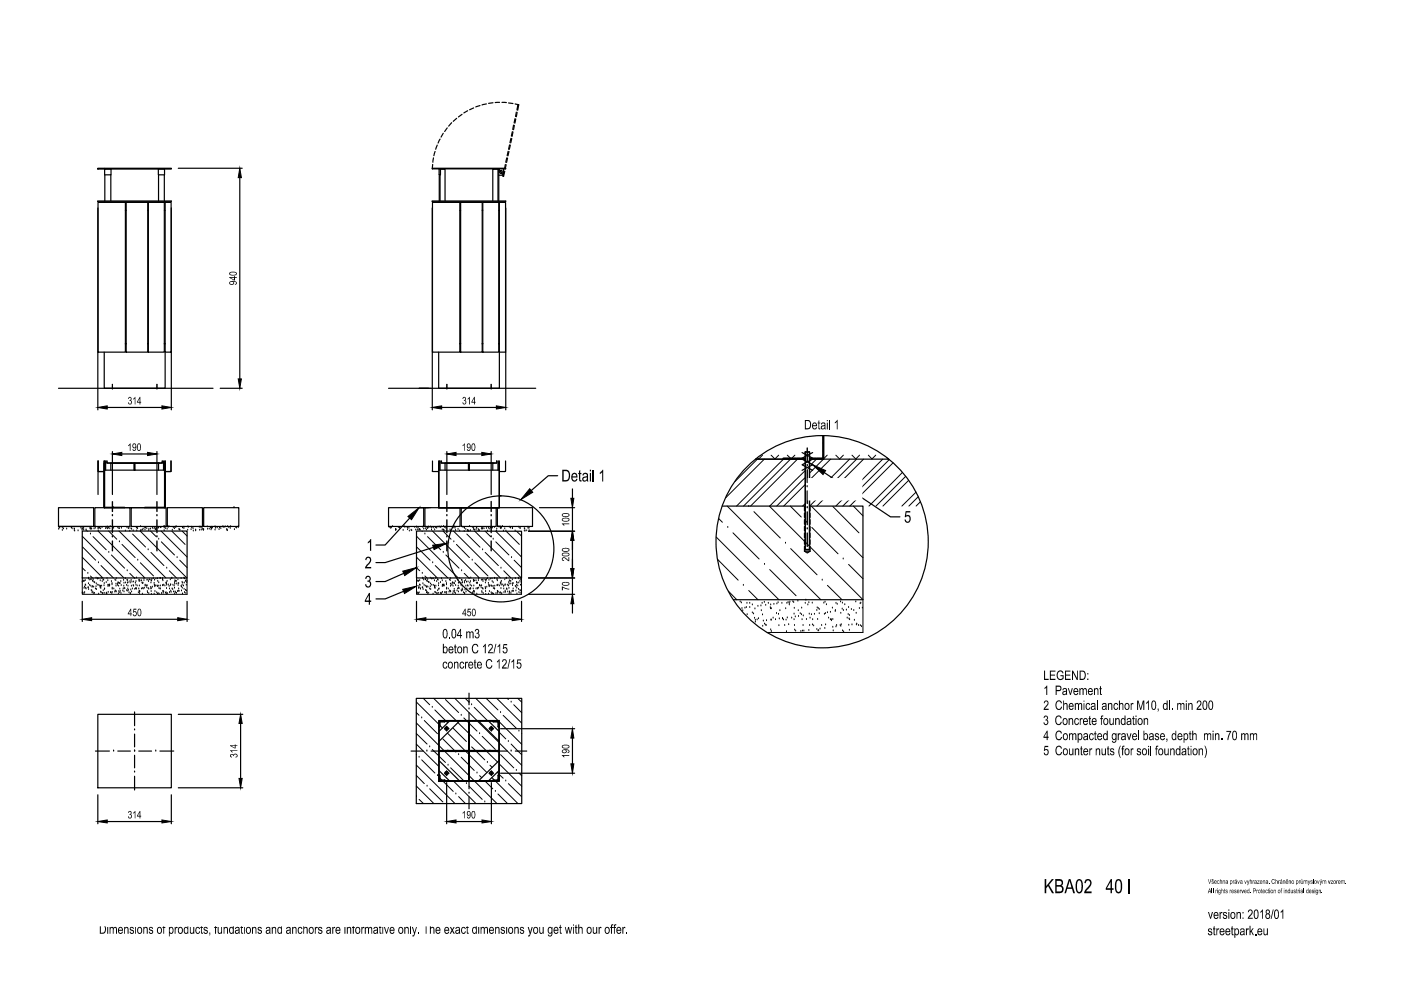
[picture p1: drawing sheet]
<svg xmlns="http://www.w3.org/2000/svg" width="297mm" height="210mm" viewBox="0 0 297 210" stroke-linecap="round" stroke-linejoin="round" font-family="sans-serif">
<!-- layer: 0 -->
<g fill="none" stroke="#000" stroke-width=".25">
<path d="M20.7 35.7h15.6v.1h-15.6zM22.2 35.9v6.7M22.2 35.8l-.1 .1M22.2 35.9h.1M22.2 35.8h1.3M23.5 35.8v1.3h-1.3M23.5 37.1v5.5M33.6 35.8v1.3h1.3l-.1-1.3M33.6 37.1v5.5M33.6 35.8h1.2M34.8 37.1v5.5M37.8 35.7h13.6"/>
<path d="M50.8 37.7v42.6M91.7 35.7h15.5v.1h-15.5zM91.7 34.9v.8M91.9 33.5l-.1 .9M92.2 32.1l-.2 .9M92.7 30.8l-.3 .9M93 35.8h.3v1.2h-.2v-1.2M93.1 37v5.6M93.3 29.5l-.4 .8M94 28.3l-.5 .8M94.8 27.1l-.5 .8M95.8 26l-.7 .7"/>
<path d="M96.8 25.1l-.7 .6M98 24.2l-.8 .6M99.1 23.5l-.8 .4M100.4 22.9l-.8 .4M101.8 22.4l-.9 .3M103.1 22l-.9 .3M104.5 21.8l-.9 .1M105.6 35.9v6.7M105.7 37.2h.9M105.7 35.9h.1M105.8 36.4v-.6l.1 .8 .4 .2M105.9 21.7h-.9"/>
<path d="M106.2 36.8l.5 .1M106.3 36.8h.1M106.4 21.7h1M106.6 37l-.1 .1M106.7 36.4l-.4 .4M106.8 35.8l-.1 1.3M106.8 36.3l-.2 1.1h.2l.2-1.1M107.1 34.9l-.1 .9M107.3 34.9l-.2 .9M107.4 33.5l-.2 .9M107.6 33.5l-.2 .9M107.7 32.1l-.2 .9"/>
<path d="M107.8 21.8l1 .2M107.9 32.1l-.2 .9M108 30.7l-.2 1M108.2 30.8l-.2 .9M108.3 29.3l-.2 1M108.5 29.4l-.2 .9M108.6 27.9l-.2 1M108.8 28l-.2 .9M108.9 26.5l-.2 1M109.1 26.6l-.2 .9M109.2 25.2l-.2 .9M109.2 22l.8 .2"/>
<path d="M109.3 25.2l-.1 .9M109.5 23.8l-.2 .9M109.6 23.3l.2-1.1h.2l-.2 1.2M109.6 23.8l-.1 1M20.7 42.6l.1 .1M20.7 44.1v42.8M20.8 42.9h5.8v31.8h-5.8zM20.8 42.8h15.4M22.1 42.8v.1M26.6 44.6h.2M26.8 42.9h4.5v31.8h-4.5zM31.3 44.6h.2"/>
<path d="M31.5 42.9h3.3v31.8h-3.3zM34.8 44.6h.2M35 42.9h1.3v31.8h-1.3zM35 42.8v.1M36.3 42.6l-.1 .1M36.3 42.7h-15.6M36.3 44.1v42.8M91.6 42.6l.1 .1M91.7 44.1v42.8M91.7 42.9h5.8v31.8h-5.8zM91.7 42.8h15.4M93 42.8v.1"/>
<path d="M93.3 42.6l.1-6.7h1v6.7M97.5 44.6h.2M97.7 42.9h4.5v31.8h-4.5zM102.2 44.6h.2M102.4 42.9h3.3v31.8h-3.3zM104.5 42.6v-6.7h1.2v6.7M105.7 44.6h.2M105.9 42.9h1.3v31.8h-1.3zM105.9 42.8v.1M107.2 42.6l-.1 .1M107.2 42.7h-15.5M107.2 44.1v42.8"/>
<path d="M22.1 74.7v7.6h12.9v-7.6M26.6 72.9h.2M31.3 72.9h.2M34.8 72.9h.2M93 74.7v7.6h12.9v-7.6M97.5 72.9h.2M102.2 72.9h.2M105.7 72.9h.2M12.4 82.3h32.8M20.8 97.7v2.3h1.3v-2.3M22.1 98.2l.1 9.4zM22.1 97.7v2.3h-1.3v-2.3v7.1"/>
<path d="M22.2 98.2h-.1v9.4h12.9v-9.4h-.2h.2M22.2 97.7v2h12.6v-2M22.4 97.7v2M22.6 97.7v.5h11.9v-.5M22.7 97.7v.5h11.7v-.5M22.7 86.4h11.6M23.5 99.7v-1.5h10.1v1.5M23.8 81.8h.1M23.8 82.2h.1M23.8 81.5v.1M23.8 81.9v.2M23.8 82.3v.2"/>
<path d="M23.8 95.7v9.1M25.8 96.3h5.5M28.4 98.2h.2v1.5h-.2zM33.3 81.8h.1M33.3 82.2h.1M33.3 81.5v.1M33.3 81.9v.2M33.3 82.3v.2M33.3 95.7v9.1M33.7 98.2h.2M34.7 97.7v2M34.9 98.2h.1v9.4h-.1z"/>
<path d="M35 97.7v2.3h1.3v-2.3M35 100v7.6M46.7 82.3h4.7M82.4 82.3h31.2M91.7 99.9l.1 .1M91.7 97.7v2.2M93 99.9l-1.2 .1M93 97.7v2.2M93.1 98.2h-.1v9.4h12.9v-9.4h-.2h.2M93.1 97.7v2M93.3 97.7v2M93.5 97.7v.5h11.8v-.5"/>
<path d="M93.6 97.7v.5h11.7v-.5M93.6 86.4h11.6M94.4 99.7v-1.5h10.1v1.5M94.7 81.8h.1M94.7 82.2h.1M94.7 81.5v.1M94.7 81.9v.2M94.7 82.3v.2M94.7 95.7v9.1M96.7 96.3h5.5M99.3 98.2h.2v1.5h-.2zM104.1 81.8h.1"/>
<path d="M104.1 82.2h.1M104.1 81.5v.1M104.1 81.9v.2M104.1 82.3v.2M104.1 95.7v9.1M104.6 98.2h.1M105.6 97.7v2M105.7 97.7v2h-12.6M105.9 99.9l.1 .1M105.9 97.7v2.2M106 100h1.1M107.1 99.9l-.1 .1"/>
<path d="M107.2 97.7v2.2M125.8 99.6v2.5M160.2 97.4h10.5M170.1 97.4l2.2 1.1-2.2 1.2M170.1 96l2.2 1.1M170.5 97.1v.3M170.7 97.1h-4.7v.3M170.7 95.9h1M170.7 95.9v20.6M171.7 97.1h2.8v.3h-2.8h2.6M171.7 95.9v20.6M171.9 97.1v.3"/>
<path d="M172.3 97.4l-2.2 1.1 2.2 1.2M172.3 96l-2.2 1.1M174.5 92.4v5h.1v-5v5h13.8M174.5 97.1v.3M12.4 107.6h7.5v4h-7.5zM12.4 111.6h7.1M17.4 112.6h22.3v9.9h-22.3zM20.1 107.6h7.5v4h-7.5zM22.1 107.6v-7.6v7.6M22.2 107.6h4.2zM24 107.6h.1M27.8 107.6h7.4v4h-7.4z"/>
<path d="M30.7 107.6h4.2zM35.5 107.6h7.4v4h-7.4zM43.2 107.6h7.4v4h-7.4zM49.6 107.6h.1M82.4 107.6h7.4v4h-7.4zM86.9 109.8l-5.2 5.8h-2M88.3 112.6h22.3v9.9h-22.3zM88.9 107.6h1.9M90.1 107.6h7.4v4h-7.4zM91.9 116.1l-10.2 3.2h-2M93 107.6v-7.6v7.6h12.9v-7.6v7.6h-12.9h12.9M97.8 107.6h7.4v4h-7.4z"/>
<path d="M105.5 107.6h7.4v4h-7.4zM112.1 112.6h9.7M114.4 107.6h7.4M118.2 100.9h-2l-3.6 3.1M121.4 103.7v1.9M121.4 107.6v5M121.4 114.6v6M153.2 107.3h17.5M170.6 116.9h.1M170.6 107.3v1M170.6 108.8v.9M170.6 110.2v1"/>
<path d="M170.6 111.6v1M170.6 113v1M170.6 114.5v.9M170.6 115.9v1M170.6 116.9l.1 .1M170.7 116.5h1M170.8 116.9h.2M170.8 117l.1 .1M171 117.2h.3M171.1 116.9h.2M171.4 116.9h.1M171.5 117l-.1 .1"/>
<path d="M171.7 107.3h11.3v19.9h-27.5M171.7 116.9h.1M171.7 107.3v1M171.7 108.8v.9M171.7 110.2v1M171.7 111.6v1M171.7 113v1M171.7 114.5v.9M171.7 115.9v1M171.7 116.9l-.1 .1M174.8 100.2l14 9.4h2M17.4 127.5v4.3"/>
<path d="M19.4 131.3h18.3M39.7 127.5v4.3M85.6 125.4l-3.9 1.6h-2M85.6 121.6l-3.9 1.7h-2M88.3 127.5v4.3M90.3 131.3h18.3M110.6 127.5v4.3M112.1 122.5h9.7M112.1 126h9.7M121.4 122.5v3.5M121.4 128v2M20.2 159.2h3"/>
<path d="M20.7 151.5h15.6v15.5h-15.6zM24.1 159.2h.1M25 159.2h2.6M28.5 159.2h.1M28.5 154.8h.1M28.5 150.9v3M28.5 155.6v2.8M29.4 159.2h2.7M33 159.2h.1M33.9 159.2h2.9M37.8 151.5h13.7M51 153.4v11.6"/>
<path d="M87.2 159.2h2.4M88.3 148.1h22.3v22.3h-22.3zM90.5 159.2h.1M91.4 159.2h2.7M93 152.8h12.9v12.9h-12.9zM93.1 152.9h12.6v12.6h-12.6zM93.1 154.2h.1M93.3 154.1l-.1 .1M93.3 153.2v.9M93.5 153l-.2 .2M93.5 153.1h.8M94.2 154.5h.2"/>
<path d="M94.3 153.1l.1-.2h-1.3v1.3M94.5 154.5h.1M94.6 154.5h.3M94.7 154.3h.1M94.7 154.7h.1M94.7 154v.2M94.7 154.4v.2M94.7 154.8v.2M95 159.2h.1M95 154.5h.1M95 154.5h.2M95.3 152.9l-2.2 2.1"/>
<path d="M95.9 159.2h2.7M97.4 152.9l-4.3 4.2M99.4 152.9h.1v12.6h-.1zM99.4 159.1h-6.3v.2h6.3M99.4 159.2h.1M99.4 150.3h.1M99.4 154.8h.1M99.4 147v2.4M99.4 151.2v2.7M99.4 155.6v2.8M99.5 159.1h6.2v.2h-6.2M100.3 159.2h2.7"/>
<path d="M101.5 152.9l4.2 4.2M103.6 152.9l2.1 2.1M103.7 154.5h.1M103.9 159.2h.1M103.9 154.5h.1M104 154.5h.3M104.2 154.3h.1M104.2 154.7h.1M104.2 154v.2M104.2 154.4v.2M104.2 154.8v.2M104.4 154.5h.1"/>
<path d="M104.5 154.5h.1M104.5 153l.1 .1M104.5 153l1.2-.1v1.3l-.1-.1M104.6 153.1h.8M104.8 159.2h2.7M105.4 153l.2 .2v.9M106.1 154.5h15.7M108.4 159.2h.1M109.3 159.2h2.4M121.4 156.5v5.5M20.7 168.5v6.2M22.7 174.2h11.6"/>
<path d="M28.5 163.7h.1M28.5 160.1v2.7M28.5 164.6v2.9M36.3 168.5v6.2M37.8 167h13.7M93.1 164.3v1.2h1.3M93.1 164.3h.1M93.1 163.4l2.2 2.1M93.1 161.3l4.3 4.2M93.2 164.3l.1 .1M93.3 165.2l.2 .2h.8M93.3 164.4v.8"/>
<path d="M94.2 163.9h.2M94.3 165.3l.1 .1M94.5 163.9h.1M94.6 163.9h.3M94.7 163.7h.1M94.7 164.2h.1M94.7 163.4v.2M94.7 163.8v.3M94.7 164.3v.2M94.7 165.9v8.8M95 163.9h.1M95 163.9h.2"/>
<path d="M96.7 174.2h5.5M99.4 163.7h.1M99.4 168.2h.1M99.4 160.1v2.7M99.4 164.6v2.6M99.4 169.1v2.4M103.7 163.9h.1M103.9 163.9h.1M104 163.9h.3M104.2 163.7h.1M104.2 164.2h.1M104.2 163.4v.2"/>
<path d="M104.2 163.8v.3M104.2 164.3v.2M104.2 165.9v8.8M104.4 163.9h.1M104.5 163.9h.1M104.6 165.3l-.1 .1M104.6 165.4h.8M105.6 164.4v.8l-.2 .2M105.6 164.4l.1-.1v1.2h-1.2M105.7 163.4l-2.1 2.1M105.7 161.3l-4.2 4.2M106.1 163.9h15.7"/>
<circle cx="106.3" cy="36.3" r=".19"/>
<circle cx="106.2" cy="116.4" r="11.2"/>
<circle cx="174.3" cy="114.9" r="22.5"/>
<circle cx="94.7" cy="154.5" r=".36"/>
<circle cx="104.2" cy="154.5" r=".36"/>
<circle cx="94.7" cy="163.9" r=".36"/>
<circle cx="104.2" cy="163.9" r=".36"/>
</g>
<g fill="none" stroke="#000" stroke-width=".3">
<path d="M171.2 98.7h.1M171.2 95v2.8M171.2 99.6v2.7M23.8 109.3h.1M23.8 113.8h.1M23.8 106.4v2M23.8 110.2v2.7M23.8 114.7v2.1M33.3 109.3h.1M33.3 113.8h.1M33.3 106.4v2M33.3 110.2v2.7"/>
<path d="M33.3 114.7v2.1M94.7 109.3h.1M94.7 113.8h.1M94.7 106.3v2.1M94.7 110.2v2.7M94.7 114.7v2.1M104.1 109.3h.1M104.1 113.8h.1M104.1 106.3v2.1M104.1 110.2v2.7M104.1 114.7v2.1M171.2 103.2h.1"/>
<path d="M171.2 107.6h.1M171.2 112.1h.1M171.2 104.1v2.7M171.2 108.5v2.7M171.2 113v2.9M239.4 186.4v3"/>
</g>
<g fill="#000">
<path d="M27.2 84.3l.2-.2 .5 .2v.4l-.2 .2 .3 .3-.3 .6-.5-.2-.1-.3h.2a.28 .28 0 0 0 .5 .2 .28 .28 0 0 0-.2-.5h-.2l.1-.2a.24 .24 0 0 0 .3-.2 .24 .24 0 0 0-.2-.2 .24 .24 0 0 0-.3 .2h-.2zM27.2 94.4l.5-.4v1.6h-.2v-1.3l-.3 .3zM28.2 84.5l.5-.4v1.7h-.1v-1.3l-.3 .2zM98.1 84.3l.2-.2 .5 .2v.4l-.2 .2 .3 .3-.3 .6-.5-.2-.1-.3h.2a.26 .26 0 0 0 .3 .3 .26 .26 0 0 0 .2-.4l-.1-.2h-.3l.1-.2a.25 .25 0 0 0 .3-.2 .25 .25 0 0 0-.2-.3 .25 .25 0 0 0-.3 .3h-.2zM98.1 94.4l.5-.4v1.6h-.2v-1.3l-.3 .3zM99.1 84.5l.5-.4v1.7h-.2v-1.3l-.2 .2zM173.5 89.2l.2-.1v.5h.2v.2h-.2v.9l.2 .1v.2a.28 .28 0 0 1-.3 0 .28 .28 0 0 1-.1-.4v-.8h-.1v-.2h.1zM175.8 89.1h.2v1.9h-.2zM177.5 89h.1v2h-.2v-1.5l-.4 .3v-.3zM78.5 114.3h.2v2.5h-.3v-2l-.4 .4v-.3zM119.2 118.3l.3-.2 .4 .1 .6 .6v-.7h.2v.9l-.4-.1-.5-.6a.28 .28 0 0 0-.5 .1 .28 .28 0 0 0 .3 .4 .27 .27 0 0 1-.3 .1 .27 .27 0 0 1-.2-.3zM119.1 111h1.6v.2h-1.2l.2 .2h-.2z"/>
<path d="M122.8 99.9l.2-.3v.7h.3v.2h-.3v1.2l.3 .1v.3a.44 .44 0 0 1-.4-.1 .44 .44 0 0 1-.1-.5v-1h-.2zM127.7 99.6h.2v2.5h-.2v-2l-.5 .4v-.3zM192 108.4h1v.3h-.8l-.1 .6 .6-.1 .4 .5-.1 .7-.4 .5-.5-.1-.3-.6 .2-.1 .3 .5h.3l.2-.3v-.5l-.2-.3-.8 .1zM28.3 129.1h.6v.2h-.5v.4l.4-.1 .2 .3v.4a.41 .41 0 0 1-.5 .4 .41 .41 0 0 1-.3-.5h.1a.3 .3 0 0 0 .5 .2 .3 .3 0 0 0-.1-.5l-.2-.2-.3 .2zM77.6 122.3l.3-.2h.3l.3 .2 .1 .5-.3 .4 .4 .4v.6l-.5 .4h-.4l-.3-.3-.1-.4h.2a.44 .44 0 0 0 .8 .2 .44 .44 0 0 0-.2-.7h-.3v-.3a.37 .37 0 0 0 .5-.2 .37 .37 0 0 0-.3-.5 .37 .37 0 0 0-.4 .4l-.3-.1zM77.6 118.2l.5-.2 .6 .4v.5l-.2 .4-.8 .9h1v.3h-1.3l.1-.4 .9-1.2v-.3l-.3-.3-.3 .1-.1 .4-.3-.1zM95.2 135.1h.2v.2h-.2zM96.4 136.7l.2-.1v.5h.2v.2h-.2v.9l.2 .1v.2a.32 .32 0 0 1-.3-.1 .32 .32 0 0 1-.1-.3v-.8h-.1zM98.2 137.1h.2v.2l.2-.2 .5 .1v1.3h-.1v-.8a.3 .3 0 0 0-.4-.4 .3 .3 0 0 0-.2 .4v.8h-.2zM98.8 133.9l.3 .2a.33 .33 0 0 1 .3-.3 .33 .33 0 0 1 .3 .3l.2-.2a.4 .4 0 0 1 .5 .5v.9h-.2v-.9a.27 .27 0 0 0-.3-.3 .27 .27 0 0 0-.2 .4v.8h-.2v-.9a.26 .26 0 0 0-.2-.3 .26 .26 0 0 0-.2 .3v.9h-.3zM99.2 129.1h.6v.2h-.5v.4l.4-.1 .2 .4-.1 .5-.2 .2-.5-.2v-.3h.1a.3 .3 0 0 0 .5 .2 .3 .3 0 0 0 0-.5h-.6zM100.8 133.4l.5-.1 .2 .2 .1 .5-.2 .3 .2 .2 .1 .4-.3 .4-.4 .1-.3-.4-.1-.2h.2a.35 .35 0 0 0 .4 .3 .35 .35 0 0 0 .3-.3 .35 .35 0 0 0-.2-.4h-.3v-.2l.4-.2a.3 .3 0 0 0-.2-.4 .3 .3 0 0 0-.4 .3l-.1-.1z"/>
<path d="M100.2 136.8l.4-.3h.4l.4 .4v.2h-.2l-.2-.3-.3-.1-.4 .4v.8l.2 .4h.4l.3-.5 .2 .1-.1 .4-.3 .2h-.5l-.4-.4-.1-.8zM102.9 136.5h.1v2h-.2v-1.5l-.4 .3v-.3zM103.5 136.8l.4-.3 .5 .3 .1 .5-.8 1h.8v.2h-1l.1-.4 .7-.8-.1-.5a.29 .29 0 0 0-.3-.1 .29 .29 0 0 0-.2 .3l-.2 .1zM105.1 136.5h.1l-.4 2h-.2zM105.9 136.5h.1v2h-.1v-1.5l-.4 .3v-.3zM106.8 136.6h.7v.2h-.6l-.1 .5 .5-.1 .3 .5-.2 .8h-.6l-.2-.5 .2 .1a.36 .36 0 0 0 .6 .1 .36 .36 0 0 0 0-.5l-.3-.3-.5 .2zM119.1 124.4l1.6 .4v.2l-.6-.1-.8-.3v.6h-.2zM48.8 159.1h1.5v.1h-1.2l.3 .3h-.3zM94 140.4l.5-.1 .3 .3-.1 .1a.35 .35 0 0 0-.5-.1 .35 .35 0 0 0-.1 .5v.2a.3 .3 0 0 0 .3 .3 .3 .3 0 0 0 .3-.4l.2 .1-.3 .5-.6-.2-.1-.3zM96.3 140.3h.1v.2l.3-.2 .4 .1 .1 1.4h-.2v-.9a.3 .3 0 0 0-.4-.4 .3 .3 0 0 0-.2 .5v.8h-.1zM97.5 140.5l.6-.2 .3 .4h-.2a.33 .33 0 0 0-.4-.2 .33 .33 0 0 0-.2 .5l.1 .4a.3 .3 0 0 0 .4 .2 .3 .3 0 0 0 .2-.4l.1 .2-.2 .3-.3 .1-.3-.2-.2-.5zM98.6 140.3l.2 .2a.23 .23 0 0 1 .2-.2 .23 .23 0 0 1 .2 .1l-.1 .2-.2-.1-.1 .2v1.1h-.2z"/>
<path d="M100.6 139.9l.2-.1v.5h.2v.2h-.2v1h.2v.3a.34 .34 0 0 1-.4-.5v-.8h-.1zM103.2 140l.3-.2 .4-.1 .5 .5v.1l-.2 .1-.3-.4h-.4l-.3 .5 .2 1h.5l.3-.5 .2 .1-.4 .7-.6-.1-.3-.3-.1-.9zM105.8 139.8h.1v2h-.2v-1.6l-.3 .3v-.3zM106.6 139.9l.5-.1 .3 .2v.5l-.7 1h.7v.3h-1l.1-.4 .6-.7 .1-.5a.3 .3 0 0 0-.3-.2 .3 .3 0 0 0-.3 .4l-.2-.1zM108 139.7h.2l-.5 2.1h-.1zM108.9 139.8h.1v2h-.2v-1.6l-.4 .3v-.3zM109.7 139.8h.8v.2h-.6l-.1 .6 .4-.2 .4 .5-.3 .8h-.6l-.2-.5h.2l.1 .2a.38 .38 0 0 0 .5 0 .38 .38 0 0 0 0-.6l-.1-.1-.6 .1zM221.4 151.8h.6l.2 .3-.2 .5 .3 .3v.5l-.3 .3h-.4l-.2-.1-.2-.4 .2-.1 .2 .4a.38 .38 0 0 0 .5-.3 .38 .38 0 0 0-.5-.4l.1-.2 .3-.3a.29 .29 0 0 0-.2-.4 .29 .29 0 0 0-.4 .4l-.2-.1zM221.5 158.1h.8v.3h-.7l-.1 .5 .5-.1 .3 .3v.6l-.2 .4-.3 .1-.4-.3-.1-.3h.2a.37 .37 0 0 0 .5 .3 .37 .37 0 0 0 .1-.7l-.1-.2-.7 .2zM221.4 142.2h.2v1.7h.7v.3h-.9zM221.4 145.8l.6-.4v1.9h-.2v-1.5l-.3 .3zM221.4 148.7l.4-.2 .5 .2v.6l-.8 1h.8v.2h-1l.1-.4 .6-.8a.34 .34 0 0 0-.1-.6 .34 .34 0 0 0-.4 .4h-.2z"/>
<path d="M222.6 142.2h1.2v.2h-1v.6h.9v.2h-.9v.7h1v.3h-1.2zM224.2 142.4l.5-.3 .6 .3 .2 .3-.2 .1-.3-.4h-.3l-.3 .1-.2 .5 .1 .7 .4 .3 .6-.3v-.3h-.5v-.2h.7v.7l-.3 .2-.6 .1-.4-.3-.2-1zM223.9 152l.6-.3 .3 .1 .3 .4-.2 .1-.2-.3-.4-.1-.4 .5v.6l.3 .5h.4l.3-.5 .2 .1-.1 .3-.4 .3h-.4l-.4-.4-.1-1zM224 155.1l.6-.2 .5 .3 .1 .3h-.3l-.2-.4h-.4l-.3 .6 .1 .7 .2 .3h.4l.3-.5 .2 .1-.4 .6h-.6l-.3-.4-.1-.9zM224 148.7l.7-.2 .4 .4 .1 .2h-.2l-.2-.3-.5-.1-.3 .6v.6l.3 .4h.3l.4-.5 .2 .1-.4 .6h-.5l-.4-.4-.1-.8zM223.9 158.4l.3-.3h.5l.4 .4 .1 .2h-.2l-.2-.3-.3-.1-.5 .4v.6l.2 .5 .5 .1 .3-.5 .2 .1-.5 .6h-.5l-.3-.4-.1-.8zM225.4 148.5h.2v.7l.5-.2 .2 .3 .1 1.2h-.3v-.9a.26 .26 0 0 0-.2-.3 .26 .26 0 0 0-.3 .2v1h-.2zM225.8 142.2h1.1v.2h-.9v.6h.9v.2h-.9v.7h1v.3h-1.2zM226.6 152.3h.2v.2l.3-.3 .4 .2v1.3h-.2v-.9a.3 .3 0 0 0-.3-.4 .3 .3 0 0 0-.2 .5v.8h-.2zM226.7 155.5h.1v.2l.3-.3 .4 .3 .3-.2a.39 .39 0 0 1 .4 .4v1h-.2v-.9a.27 .27 0 0 0-.3-.4 .27 .27 0 0 0-.2 .5v.8h-.2v-.9a.29 .29 0 0 0-.3-.3 .29 .29 0 0 0-.2 .5v.7h-.1zM226.4 145.9h.2l.3 1.2 .3-1.2h.3l-.5 1.4h-.1zM227.3 142.2h.2l.8 1.5v-1.5h.2v2h-.2l-.8-1.6v1.6h-.2z"/>
<path d="M227.9 149.1h.1v.2l.3-.2a.28 .28 0 0 1 .3-.1 .28 .28 0 0 1 .1 .3l.2-.3 .5 .1v1.4h-.2v-.9a.27 .27 0 0 0-.3-.3 .27 .27 0 0 0-.1 .4v.8h-.2v-1a.29 .29 0 0 0-.4-.2 .29 .29 0 0 0-.1 .5v.7h-.2zM227.9 152.4l.6-.1 .2 .3-.1 .1a.35 .35 0 0 0-.5-.2 .35 .35 0 0 0-.1 .6 .31 .31 0 0 0 .2 .4 .31 .31 0 0 0 .4-.3h.2v.1l-.3 .4h-.3l-.4-.2v-.7zM228.9 145.9h.1v.2l.3-.2 .4 .2 .3-.2h.3l.1 .3v1.1h-.1v-.8a.27 .27 0 0 0-.3-.4 .27 .27 0 0 0-.3 .4v.8h-.2v-.9a.23 .23 0 0 0-.1-.3 .23 .23 0 0 0-.3 .2v1h-.2zM228.9 152.3h.2v.2l.2-.3 .3 .1-.1 .3-.2-.1-.1 .1-.1 1.1h-.2zM229.2 158.3l.2-.1v.5h.1v.2h-.1v1h.1v.2a.33 .33 0 0 1-.3-.4v-.8h-.2zM230.3 149.2l.5-.2 .3 .4-.1 .1a.37 .37 0 0 0-.6-.1 .37 .37 0 0 0 0 .5v.2a.28 .28 0 0 0 .4 .2 .28 .28 0 0 0 .2-.3h.2l-.3 .5h-.4l-.2-.1-.1-.3zM230.9 151.9l.2-.1v.5h.2v.2h-.2v.9l.2 .1v.2a.3 .3 0 0 1-.3-.1 .3 .3 0 0 1-.1-.3v-.8h-.1zM231 155.6l.5-.2 .4 .3v.2h-.2a.28 .28 0 0 0-.3-.3 .28 .28 0 0 0-.3 .4v.4l.2 .3h.3l.1-.3h.2l-.2 .5-.3 .1-.4-.3-.1-.4zM231.9 145.9h.2v.2l.3-.2 .4 .1 .1 1.3h-.2v-.9a.29 .29 0 0 0-.4-.3 .29 .29 0 0 0-.1 .4v.8h-.3zM232.1 155.1l.2-.1v.5h.2v.2h-.2v.9l.2 .3a.31 .31 0 0 1-.3 0 .31 .31 0 0 1-.1-.4v-.8h-.2zM232.6 148.5h.1v2h-.1zM233.5 151.8l.4-.1v.2l-.3 .1v.3h.2v.2h-.2v1.2h-.2v-1.2h-.1z"/>
<path d="M233.2 145.6l.2-.2v.5h.2v.2h-.2v1l.2 .2a.32 .32 0 0 1-.3 0 .32 .32 0 0 1-.1-.4v-.8h-.1zM234.9 149.1h.2v.2l.2-.3 .5 .2v1.3h-.2v-.9a.29 .29 0 0 0-.3-.3 .29 .29 0 0 0-.2 .4v.8h-.2zM234.8 158.3l.2-.1v.5h.2v.2h-.2v1h.2v.2a.33 .33 0 0 1-.4-.4v-.8h-.1zM235.4 158.8l.5-.1 .3 .1v.3l-.2-.2a.24 .24 0 0 0-.3-.1 .24 .24 0 0 0-.1 .4 .24 .24 0 0 0 .3 .1l.4 .2v.4l-.3 .2h-.4l-.3-.4h.2l.1 .2a.27 .27 0 0 0 .5-.2 .27 .27 0 0 0-.4-.2l-.3-.3zM235.2 152.3h.2v.8a.28 .28 0 0 0 .2 .4 .28 .28 0 0 0 .3-.3l.1-.9h.1v1.4h-.1v-.2l-.3 .2-.4-.1zM236.4 152.3h.2v.2l.3-.3 .4 .2 .1 1.3h-.2v-.9a.3 .3 0 0 0-.3-.4 .3 .3 0 0 0-.3 .5v.8h-.2zM236.2 149.3l.2-.3h.4l.3 .4-.2 .1a.33 .33 0 0 0-.5-.2 .33 .33 0 0 0-.1 .5v.3a.29 .29 0 0 0 .4 .2 .29 .29 0 0 0 .2-.3h.2l-.2 .4h-.6l-.2-.3zM237 155.5h.2v.2a.24 .24 0 0 1 .1-.3 .24 .24 0 0 1 .3 .1v.2l-.4 .1v1.1h-.2zM237.2 148.5h.2v.7l.2-.1a.4 .4 0 0 1 .5 0 .4 .4 0 0 1 .1 .5v.9h-.2v-.9a.3 .3 0 0 0-.4-.3 .3 .3 0 0 0-.2 .4v.8h-.2zM238.8 155.5h.3l.3 1.1 .3-1.1h.2l-.4 1.4h-.2zM239.7 149.1h.2v.2a.24 .24 0 0 1 .1-.3 .24 .24 0 0 1 .3 .1v.2l-.4 .1v1.1h-.2zM240.2 151.9l.2-.1v.5h.2v.2h-.2v.9l.2 .3a.32 .32 0 0 1-.3-.1 .32 .32 0 0 1-.1-.3v-.8h-.2z"/>
<path d="M241.1 158.8l.5-.1 .3 .1v.3l-.2-.2a.24 .24 0 0 0-.3-.1 .24 .24 0 0 0-.2 .4 .24 .24 0 0 0 .4 .1h.1a.45 .45 0 0 1 0 .8 .45 .45 0 0 1-.7-.4h.2a.25 .25 0 0 0 .1 .3 .25 .25 0 0 0 .4-.2 .25 .25 0 0 0-.2-.3l-.4-.2zM241.1 148.5h.3l.5 1.7 .4-1.7h.3v2h-.2v-1.7l-.5 1.7h-.1l-.5-1.7v1.7h-.2zM241.3 154.9h.2v2h-.2zM242.5 152.3h.2v.2l.3-.3 .4 .2v1.3h-.2v-.9a.31 .31 0 0 0-.3-.4 .31 .31 0 0 0-.2 .5v.8h-.2zM243.5 148.5h.1v2h-.2v-1.5l-.4 .3v-.3zM244.9 155.6l.3-.2 .4 .1 .1 .4h-.2a.24 .24 0 0 0-.1-.3 .24 .24 0 0 0-.3 .2 .24 .24 0 0 0 .2 .2l.4 .3v.5l-.6 .1-.3-.3 .2-.2a.27 .27 0 0 0 .3 .4 .27 .27 0 0 0 .2-.3 .27 .27 0 0 0-.3-.2l-.3-.3zM245.4 150.2h.3v.5l-.2 .2zM247.3 156.6h.2l-.1 .7zM247.9 148.5h.1v2h-.1zM248.4 150.2h.2v.3h-.2zM249.6 149.1h.2v.2l.1-.2a.35 .35 0 0 1 .5 .2l.3-.3 .4 .2v1.3h-.1v-1a.28 .28 0 0 0-.4-.2 .28 .28 0 0 0-.2 .4v.8h-.1v-1a.28 .28 0 0 0-.4-.2 .28 .28 0 0 0-.1 .4v.8h-.2zM251.9 149.1h.2v.2l.2-.3 .5 .2 .1 1.3h-.3v-.9a.3 .3 0 0 0-.3-.3 .3 .3 0 0 0-.2 .4v.8h-.2z"/>
<path d="M251.8 158.3l.2-.1v.5h.2v.2h-.2v.9l.2 .1v.2a.31 .31 0 0 1-.3 0 .31 .31 0 0 1-.1-.4v-.8h-.1v-.2h.1zM252.2 155.1l.2-.1v.5h.2v.2h-.2v1h.2v.2a.29 .29 0 0 1-.4 0 .29 .29 0 0 1 0-.4v-.8h-.1zM252.8 154.9h.2v.7l.4-.2 .3 .3v1.2h-.2v-.9a.3 .3 0 0 0-.3-.3 .3 .3 0 0 0-.2 .4v.8h-.2zM253.8 148.7l.4-.2 .5 .2v.6l-.7 1h.7v.2h-1v-.3l.7-.8 .2-.4a.33 .33 0 0 0-.4-.3 .33 .33 0 0 0-.3 .4h-.2zM255.3 155.5h.1v.2a.35 .35 0 0 1 .4-.3 .35 .35 0 0 1 .3 .3v-.1a.37 .37 0 0 1 .5-.1 .37 .37 0 0 1 .2 .4v1h-.2v-.9a.28 .28 0 0 0-.3-.4 .28 .28 0 0 0-.2 .5v.8h-.2v-.9a.24 .24 0 0 0-.2-.4 .24 .24 0 0 0-.2 .3l-.1 1h-.1zM257.6 155.5h.2v.2l.3-.3 .4 .2v1.3h-.2v-.9a.3 .3 0 0 0-.3-.4 .3 .3 0 0 0-.2 .5v.8h-.2zM258.9 156.6h.2v.3h-.2zM260 155h1l-.6 1.9h-.2l.1-.6 .5-1.1h-.8zM263.1 155.5l.3 .1a.33 .33 0 0 1 .3-.2 .33 .33 0 0 1 .3 .3l.2-.2a.4 .4 0 0 1 .5 .4v1h-.2v-.9a.27 .27 0 0 0-.3-.4 .27 .27 0 0 0-.2 .5v.8h-.2v-.9a.27 .27 0 0 0-.3-.3 .27 .27 0 0 0-.1 .5v.7h-.3zM265 155.5h.2v.2a.35 .35 0 0 1 .3-.3 .35 .35 0 0 1 .4 .3v-.1a.37 .37 0 0 1 .4-.1 .37 .37 0 0 1 .2 .4v1h-.1v-.9a.28 .28 0 0 0-.3-.4 .28 .28 0 0 0-.2 .5v.8h-.2v-.9a.29 .29 0 0 0-.4-.3 .29 .29 0 0 0-.1 .5v.7h-.2zM27.3 172h.5l.1 .5a.19 .19 0 0 0-.2 .2 .19 .19 0 0 0 .2 .1l.1 .4-.2 .3h-.5l-.2-.3 .2-.1a.28 .28 0 0 0 .4 .2 .28 .28 0 0 0 .1-.4 .28 .28 0 0 0-.3-.2v-.1a.25 .25 0 0 0 .3-.2 .25 .25 0 0 0-.2-.3 .25 .25 0 0 0-.3 .3l-.2-.1zM28.3 172.3l.4-.4v1.6h-.1v-1.2l-.4 .2z"/>
<path d="M48.9 159.9h.5l.1 .1 .2-.2h.5l.2 .3v.3l-.4 .2-.1-.1a.3 .3 0 0 0 .3-.4 .3 .3 0 0 0-.4-.2 .3 .3 0 0 0-.2 .4h-.2a.25 .25 0 0 0-.1-.3 .25 .25 0 0 0-.3 .2 .25 .25 0 0 0 .2 .3l-.2 .1-.2-.2zM98.1 172.3l.5-.4v1.6h-.2v-1.2l-.2 .2zM119.1 160.1h1.6v.2h-1.2l.2 .3h-.2zM226.7 158.7h.1v.8a.32 .32 0 0 0 .3 .5 .32 .32 0 0 0 .3-.5v-.8h.2v1.4h-.2v-.2l-.2 .2-.5-.1zM227.9 158.7h.1v.2l.3-.2 .5 .1v1.3h-.2v-.9a.29 .29 0 0 0-.3-.3 .29 .29 0 0 0-.2 .4v.8h-.2zM231 158.7h.1v.2l.4-.2h.1l-.1 .2a.3 .3 0 0 0-.3 .1 .3 .3 0 0 0-.1 .4v.7h-.1zM232.3 158.7h.2v.2l.2-.2 .5 .1 .1 1.3h-.3v-.9a.3 .3 0 0 0-.3-.3 .3 .3 0 0 0-.2 .4v.8h-.2zM233.6 158.7h.1v.8a.3 .3 0 0 0 .4 .4 .3 .3 0 0 0 .2-.4v-.8h.2v1.4h-.2v-.2l-.2 .2-.5-.1zM237.4 158.1h.3l-.3 .7-.1 1 .4 .9-.3-.1-.3-.9 .1-.8zM238 158.2l.4-.1v.3h-.3v.3h.2v.2h-.2v1.2h-.2v-1.2h-.2v-.2h.2zM239.7 158.7h.2v.2l.3-.2 .1 .2a.3 .3 0 0 0-.4 .1 .3 .3 0 0 0 0 .4v.7h-.2zM243.9 158.1h.2v2h-.2z"/>
<path d="M245.1 158.2l.5-.1-.1 .3-.3 .1v.2h.3v.2h-.3v1.2h-.1v-1.2h-.2v-.2h.2zM246.8 158.7h.3v.8a.31 .31 0 0 0 .3 .4 .31 .31 0 0 0 .2-.4v-.8h.2v1.4h-.2v-.2l-.2 .2h-.4l-.2-.3zM248.1 158.7h.2v.2l.2-.2 .5 .1v1.3h-.2v-.9a.26 .26 0 0 0-.2-.3 .26 .26 0 0 0-.3 .3v.9h-.2zM254.1 158.7h.2v.2l.3-.2a.42 .42 0 0 1 .5 .5v.9h-.2v-.9a.3 .3 0 0 0-.4-.3 .3 .3 0 0 0-.2 .4v.8h-.2zM255.4 158.1l.3 .4 .2 .8-.1 .9-.3 .5h-.1l.3-.8v-.8zM23.2 196.5h.2v.3l.1-.2a.34 .34 0 0 1 .3-.1 .34 .34 0 0 1 .3 .3l.3-.3 .4 .2v1.3h-.2v-1a.26 .26 0 0 0-.3-.3 .26 .26 0 0 0-.2 .4v.9h-.2v-1a.25 .25 0 0 0-.2-.3 .25 .25 0 0 0-.2 .3l-.1 1h-.2zM26.3 196.5h.2v.3l.3-.3 .4 .2 .1 1.3h-.2v-.9a.31 .31 0 0 0-.4-.4 .31 .31 0 0 0-.2 .5v.8h-.2zM27.6 196.7l.4-.2 .3 .2 .1 .2-.2 .1v-.2a.25 .25 0 0 0-.4-.1 .25 .25 0 0 0-.1 .3 .25 .25 0 0 0 .4 .1l.3 .3v.4l-.6 .2-.3-.3v-.1h.2a.28 .28 0 0 0 .3 .2 .28 .28 0 0 0 .2-.3 .28 .28 0 0 0-.4-.2l-.3-.2zM30.4 196.5h.2v.3v-.2a.42 .42 0 0 1 .6 0 .42 .42 0 0 1 .1 .5v.9h-.2v-1a.3 .3 0 0 0-.4-.3 .3 .3 0 0 0-.1 .5v.8h-.2zM31.6 196.7l.6-.2 .2 .3-.1 .2a.22 .22 0 0 0-.2-.3 .22 .22 0 0 0-.3 .1 .22 .22 0 0 0 .2 .3l.4 .2v.5l-.3 .2h-.3l-.3-.3v-.1h.3a.28 .28 0 0 0 .3 .3 .28 .28 0 0 0 .2-.4 .28 .28 0 0 0-.4-.2l-.3-.2zM34.7 196.1l.4-.1v.2l-.3 .1v.2h.3v.3h-.3v1.2h-.2v-1.2h-.1zM37 196.5h.2v.3l.2-.3 .3 .1-.1 .2a.28 .28 0 0 0-.4 .1 .28 .28 0 0 0 0 .3v.8h-.2z"/>
<path d="M40.3 196.5h.1v.9a.31 .31 0 0 0 .4 .4 .31 .31 0 0 0 .2-.5v-.8h.2v1.5h-.2v-.2l-.3 .2h-.3l-.1-.2zM41.5 196.7l.4-.2h.2l.3 .5h-.2a.28 .28 0 0 0-.3-.3 .28 .28 0 0 0-.2 .3v.6a.28 .28 0 0 0 .3 .2 .28 .28 0 0 0 .2-.3h.2v.1l-.2 .4h-.4l-.3-.2-.1-.4zM42.6 196.2l.2-.2v.5h.2v.3h-.2v.9l.3 .3h-.2l-.3-.1v-1.1h-.1zM43.2 196.7l.3-.2h.3l.2 .3-.1 .2a.26 .26 0 0 0-.3-.4 .26 .26 0 0 0-.2 .4 .26 .26 0 0 0 .3 .1l.4 .3-.1 .4-.3 .2h-.4l-.2-.3 .2-.1a.26 .26 0 0 0 .3 .2 .26 .26 0 0 0 .2-.4l-.6-.3zM44.4 197.7h.2l-.1 .7zM45.6 196.1l.5-.1v.2h-.3v.3h.2v.3h-.2v1.2h-.2v-1.2h-.2zM46.1 196.5h.3v.9a.3 .3 0 0 0 .3 .4 .3 .3 0 0 0 .2-.5v-.8h.2v1.5h-.2v-.2l-.2 .2-.5-.2zM47.4 196.5h.2v.3l.3-.3 .4 .2v1.3h-.2v-.9a.31 .31 0 0 0-.3-.4 .31 .31 0 0 0-.2 .5v.8h-.2zM51.1 196.2l.2-.2v.5h.2v.3h-.2v.9l.3 .3h-.2l-.3-.1v-1.1h-.1zM53.4 196.5h.2v.3l.3-.3 .4 .2 .1 1.3h-.2v-.9a.3 .3 0 0 0-.4-.3 .3 .3 0 0 0-.2 .4v.8h-.2zM54.7 196.7l.2-.2h.4l.2 .3-.2 .2a.27 .27 0 0 0-.2-.4 .27 .27 0 0 0-.3 .4 .27 .27 0 0 0 .4 .1l.3 .3-.1 .5-.6 .1-.2-.3 .2-.2a.25 .25 0 0 0 .1 .3 .25 .25 0 0 0 .3-.1 .25 .25 0 0 0-.1-.3l-.4-.3zM57.6 196.5h.2v.3l.3-.3 .4 .2v1.3h-.1v-.9a.3 .3 0 0 0-.4-.3 .3 .3 0 0 0-.2 .4v.8h-.2z"/>
<path d="M61.9 196.5h.2v.3l.3-.3 .4 .2 .1 1.3h-.2v-.9a.3 .3 0 0 0-.4-.3 .3 .3 0 0 0-.2 .4v.8h-.2zM63.2 196.8l.5-.3 .4 .3v.2h-.2a.34 .34 0 0 0-.5-.2 .34 .34 0 0 0-.1 .5v.2a.3 .3 0 0 0 .3 .3 .3 .3 0 0 0 .3-.3h.2l-.2 .4-.4 .1-.2-.1-.2-.4zM64.3 196h.2v.7l.3-.2 .4 .2v1.3h-.2v-1a.26 .26 0 0 0-.2-.3 .26 .26 0 0 0-.3 .3v1h-.2zM66.8 196.5h.1v.3l.2-.3 .3 .1-.1 .2a.28 .28 0 0 0-.3 .1 .28 .28 0 0 0-.1 .3v.8h-.1zM67.5 196.7l.3-.2h.3l.2 .3-.1 .2a.27 .27 0 0 0-.3-.4 .27 .27 0 0 0-.3 .4 .27 .27 0 0 0 .4 .1l.4 .3-.2 .5-.6 .1-.2-.4 .2-.1a.25 .25 0 0 0 .1 .3 .25 .25 0 0 0 .4-.1 .25 .25 0 0 0-.2-.3l-.1-.1a.45 .45 0 0 1-.3-.6zM70.4 196.5h.2v.3l.1-.3h.3v.3a.26 .26 0 0 0-.3 .1 .26 .26 0 0 0 0 .3v.8h-.3zM73.5 196.5h.2v.3l.3-.3 .4 .1 .1 1.4h-.2v-1a.29 .29 0 0 0-.4-.2 .29 .29 0 0 0-.2 .4v.8h-.2zM74.9 196h.4v.2h-.3v.3h.2v.3h-.2v1.2h-.2v-1.2h-.2v-.3h.2zM76.6 196.5h.2v.3l.2-.3 .3 .1-.1 .2a.28 .28 0 0 0-.4 .1 .28 .28 0 0 0 0 .3v.8h-.2zM77.3 196.5h.2v.3l.3-.3 .4 .3 .3-.3h.2l.2 .3v1.2h-.2v-.9a.27 .27 0 0 0-.2-.4 .27 .27 0 0 0-.3 .4v.9h-.2v-1a.23 .23 0 0 0-.1-.3 .23 .23 0 0 0-.3 .3v1h-.3zM80.5 196.2l.1-.2v.5h.3v.3h-.3l.1 1h.2v.2h-.2l-.2-.1v-1.1h-.2zM81.4 196.5h.2l.4 1.2 .3-1.2h.2l-.5 1.5h-.1z"/>
<path d="M85.7 196.5h.2v.3l.3-.3 .4 .2 .1 1.3h-.2v-.9a.3 .3 0 0 0-.4-.3 .3 .3 0 0 0-.2 .4v.8h-.2zM87 196h.2v2h-.2zM87.3 196.5h.2l.4 1.2 .3-1.2h.2l-.5 1.8-.2 .3-.2-.1-.1-.2h.2l.2-.3zM88.6 197.7h.3v.3h-.3zM89.7 196h1.3v.2h-.6v1.8h-.1v-1.8h-.6zM91.1 196h.3v.7l.4-.2 .3 .3v1.2h-.2v-.9a.3 .3 0 0 0-.3-.4 .3 .3 0 0 0-.2 .5v.8h-.3zM95.4 196.5h.2l.3 .5 .3-.5h.2l-.4 .7 .4 .8h-.2l-.3-.6-.3 .6h-.3l.5-.8zM97.9 196.7l.3-.2h.3l.3 .5h-.2a.36 .36 0 0 0-.6-.2 .36 .36 0 0 0 0 .6 .3 .3 0 0 0 .2 .4 .3 .3 0 0 0 .4-.3l.2 .1-.3 .4h-.3l-.3-.2-.2-.4zM99 196.2l.1-.2v.5h.3v.3h-.3v.9l.3 .1v.2a.26 .26 0 0 1-.4 0 .26 .26 0 0 1 0-.4v-.8h-.2zM101.9 196.5h.2v.3l.3-.3 .3 .3 .3-.3 .3 .1 .2 1.4h-.2v-1a.25 .25 0 0 0-.3-.2 .25 .25 0 0 0-.2 .3v.9h-.2v-1a.26 .26 0 0 0-.3-.3 .26 .26 0 0 0-.2 .4v.9h-.2zM105 196.5h.2v.3l.3-.3 .3 .2 .1 1.3h-.2v-1a.3 .3 0 0 0-.4-.3 .3 .3 0 0 0-.1 .5v.8h-.2zM106.2 196.7l.5-.2 .3 .2v.2l-.2 .1v-.2a.25 .25 0 0 0-.3-.1 .25 .25 0 0 0-.1 .3 .25 .25 0 0 0 .3 .1l.4 .3-.2 .5h-.6l-.2-.2 .2-.2a.27 .27 0 0 0 .1 .4 .27 .27 0 0 0 .4-.2 .27 .27 0 0 0-.1-.3l-.5-.2z"/>
<path d="M109.1 196.5h.1v.2a.43 .43 0 0 1 .6-.2 .43 .43 0 0 1 .2 .6v.9h-.2v-1a.27 .27 0 0 0-.3-.3 .27 .27 0 0 0-.2 .3l-.1 1h-.1zM110.3 196.7l.6-.2 .2 .4-.2 .1a.22 .22 0 0 0-.1-.3 .22 .22 0 0 0-.3 .1 .22 .22 0 0 0 .2 .3l.4 .3-.1 .5-.2 .1-.4-.1-.2-.3 .2-.1a.26 .26 0 0 0 .2 .3 .26 .26 0 0 0 .3-.2 .26 .26 0 0 0-.3-.3l-.4-.2zM111.9 196.5h.2l.3 1.2 .3-1.2h.2l-.5 1.8-.2 .3-.2-.1v-.2h.2l.1-.3zM114.3 196.5h.2v.9a.31 .31 0 0 0 .4 .4 .31 .31 0 0 0 .2-.5v-.8h.2v1.5h-.2v-.2l-.3 .2-.3-.1-.2-.2zM118.7 196.2l.2-.2v.5h.2v.3h-.2v.9l.2 .1v.2a.26 .26 0 0 1-.3 0 .26 .26 0 0 1-.1-.4v-.8h-.2zM119.8 196.5h.1l.3 1.2 .2-1.2h.3l.2 1.1 .2-1.1h.2l-.4 1.5h-.1l-.3-1.1-.2 1.1h-.2zM122 196.2l.2-.2v.5h.2v.3h-.2v.9l.2 .1-.1 .2-.3-.2v-1h-.1zM122.6 196h.2v.7l.4-.2 .3 .3v1.2h-.1v-.9a.29 .29 0 0 0-.4-.3 .29 .29 0 0 0-.2 .4v.8h-.2zM125.7 196.5h.2v1.1a.29 .29 0 0 0 .4 .1 .29 .29 0 0 0 .1-.4v-.8h.2v1.5h-.2v-.2l-.2 .2-.5-.1zM126.9 196.5h.2v.3l.2-.3 .3 .1-.1 .2a.26 .26 0 0 0-.4 .1 .26 .26 0 0 0 0 .3v.8h-.2zM129.7 196h.3v.2h-.2v.3h.2v.3h-.2v1.2h-.3v-1.2h-.1v-.3h.1zM130.2 196.1l.5-.1-.1 .2-.3 .1v.2h.3v.3h-.3v1.2h-.1v-1.2h-.2z"/>
<path d="M132 196.5h.1v.3l.2-.3h.2v.3a.27 .27 0 0 0-.3 0 .27 .27 0 0 0 0 .4v.8h-.2zM132.8 197.7h.2v.3h-.2zM221.5 186.4h.3v1.5l1.2-1.5h.4l-1 1.2 1.1 1.8h-.4l-.9-1.5-.4 .4v1.1h-.3zM230 186.7l.4-.3h.5l.5 .4v.8l-1.1 1.4h1.1v.4h-1.5l.1-.6 .8-.8 .3-.7v-.4l-.3-.2-.4 .1-.2 .5-.3-.1zM256.2 197l.6-.2 .2 .4h-.2a.23 .23 0 0 0-.3-.2 .23 .23 0 0 0-.2 .3 .23 .23 0 0 0 .4 .1l.3 .2v.5l-.6 .2-.3-.2v-.2l.2-.1a.27 .27 0 0 0 .2 .4 .27 .27 0 0 0 .3-.3 .27 .27 0 0 0-.3-.3l-.4-.3zM256.1 186.4l.4 .9 .2-.9h.1l-.3 1zM256.1 193.4h.2l.4 1.1 .3-1.1h.2l-.4 1.4h-.2zM256.9 188.4l.1 1zM257.2 188.4l.1 1zM257.3 196.5l.2-.2v.5h.2v.2h-.2v1l.2 .3a.32 .32 0 0 1-.3-.1 .32 .32 0 0 1-.1-.3v-.9h-.1zM257.7 188.7h.3l-.2 .1v.6zM257.9 196.8h.2v.2l.1-.2 .3 .1-.1 .2a.28 .28 0 0 0-.3 .1 .28 .28 0 0 0 0 .3v.8h-.2z"/>
<path d="M258.1 186.8l.1-.1a.17 .17 0 0 1 .2 0 .17 .17 0 0 1 0 .2 .21 .21 0 0 0-.3 .1 .21 .21 0 0 0 .3 .3l.2-.2a.32 .32 0 0 1-.5 .2 .32 .32 0 0 1 0-.5zM258.6 193.4h.1v.2l.2-.2h.2v.2a.31 .31 0 0 0-.3 .1 .31 .31 0 0 0 0 .4v.7h-.2zM258.7 186.4v.4a.18 .18 0 0 1 .3-.2 .17 .17 0 0 1 .1 .2v.6h-.1v-.6h-.3v.6zM259 188.4v.4a.21 .21 0 0 1 .3-.2 .21 .21 0 0 1 .1 .3l-.1 .5v-.5l-.2-.1-.1 .6zM259.4 193.5l.3-.1a.33 .33 0 0 1 .4 .3l-.1 .1-.2-.2a.24 .24 0 0 0-.4 .2 .24 .24 0 0 0 .4 .2 .47 .47 0 0 1 .4 .6 .47 .47 0 0 1-.6 .3 .47 .47 0 0 1-.4-.5h.3a.25 .25 0 0 0 .2 .3 .25 .25 0 0 0 .3-.3 .25 .25 0 0 0-.3-.2l-.4-.3zM259.2 186.7h.5v.7l-.1-.6h-.2l-.2 .6zM259.6 188.5l.2 .2-.1 .6 .1 .1-.2-.1zM259.8 188.8a.18 .18 0 0 1 .3-.2 .18 .18 0 0 1 .1 .2h-.2v.1a.23 .23 0 0 1 .3 .1 .23 .23 0 0 1-.2 .4 .23 .23 0 0 1-.3-.2l.2 .1 .2-.1-.3-.2zM260.7 188.7h.3l-.2 .2v.5zM261.4 186.7h.3l-.2 .2v.5zM261.1 196.5l.2-.2v.5h.2v.2h-.2v1l.2 .1v.2a.23 .23 0 0 1-.3 0 .23 .23 0 0 1 0-.3l-.1-1h-.1zM261.7 188.7h.4v.1h-.3l.2 .2a.24 .24 0 0 1 .1 .2 .24 .24 0 0 1-.2 .2 .24 .24 0 0 1-.2-.2l.3 .1v-.2a.27 .27 0 0 1-.3-.1 .27 .27 0 0 1 0-.3z"/>
<path d="M262.2 193.4h.1v.2l.2-.2a.41 .41 0 0 1 .5 0 .41 .41 0 0 1 .1 .5v.9h-.2v-.8a.27 .27 0 0 0-.2-.4 .27 .27 0 0 0-.3 .3l-.1 .9h-.1zM262.3 186.7l.3 .5 .2-.5-.2 .7zM262.9 188.7h.3l-.2 .2v.5zM263.2 188.7h.1l.1 .5 .2-.5h.1l-.2 .7h-.1zM263.8 186.7l.3 .5 .2-.5-.2 .7zM264.2 196.8h.2v.2l.1-.2h.2l.1 .3a.28 .28 0 0 0-.4 .1 .28 .28 0 0 0 0 .3v.8h-.2zM264.4 186.7h.1l.1 .6 .2-.6h.1l-.4 1-.1-.1 .2-.2zM264.9 196.3h.2v1.1l.5-.6h.2l-.4 .6 .5 .9h-.3l-.3-.7-.2 .7h-.2zM265 186.4l.1 .4a.17 .17 0 0 1 .2-.2 .17 .17 0 0 1 .1 .2l.1 .6h-.2v-.6h-.2l-.1 .6zM265.1 189.2l.1 .2zM264.8 192.9l.4-.1 .4 .3v.6l-.8 .9h.8v.2h-1.1l.1-.3 .7-.9a.33 .33 0 0 0-.1-.6 .33 .33 0 0 0-.4 .4h-.2zM265.6 186.7h.3l-.2 .2v.5z"/>
<path d="M266.1 198h.2v.3h-.2zM266.4 188.7h.3l-.2 .2v.5zM266.6 186.7h.4l-.3 .6h.3v.1h-.5l.4-.6zM267.4 188.5l.2 .2-.1 .6 .1 .1-.2-.1zM267.6 192.8h.2v2h-.2v-1.5l-.4 .3v-.3zM267.8 186.7l.4 .1v.6l-.1-.6h-.2l-.1 .6zM267.9 196.8h.2v.9a.32 .32 0 0 0 .3 .4 .32 .32 0 0 0 .2-.5v-.8h.2v1.5h-.2v-.2l-.2 .2h-.3l-.2-.2zM268.4 188.7h.3l.1 .2a.22 .22 0 0 0-.4 0 .22 .22 0 0 0 .2 .3l.1-.1a.21 .21 0 0 1-.2 .3 .21 .21 0 0 1-.2-.3zM269 187.2l.1 .2zM268.9 188.5l.2 .2-.1 .6 .1 .1-.2-.1zM269.9 192.8h.1l-.4 2h-.2zM270 188.7h.1a.23 .23 0 0 1 .3 0 .23 .23 0 0 1 .1 .2l-.1 .5v-.6h-.2l-.2 .6z"/>
<path d="M269.7 186.5l.4-.1 .2 .2-.5-.1-.1 .2 .1 .6 .5-.2-.2 .3h-.4l-.1-.3zM270.4 186.4l.1 .4 .2-.2 .2 .2v.6h-.1l-.1-.6h-.2l-.1 .6zM271 186.7h.4l-.3 .1v.6h-.1zM271.6 188.4h.3l-.2 .1 .1 .2-.1 .1v.6l-.2-.6zM272 186.7l.1 .1a.17 .17 0 0 1 .2-.2 .17 .17 0 0 1 .2 .2v.6h-.1l-.1-.6h-.2l-.1 .6zM271.9 192.8h.2v2h-.2v-1.5l-.4 .3v-.3zM272.5 188.7v.1a.21 .21 0 0 1 .3-.1 .21 .21 0 0 1 .1 .2v.5h-.1v-.6h-.2l-.1 .6zM273.3 186.7h.4v.7h-.1v-.6h-.3v.6zM273.7 188.7l.2 .6 .1-.1v-.5h.2v.7l-.1-.1a.21 .21 0 0 1-.3 .1 .21 .21 0 0 1-.1-.3zM274.3 188.7h.4v.1h-.3v.1a.24 .24 0 0 1 .3 .2 .24 .24 0 0 1-.2 .3 .24 .24 0 0 1-.3-.2l.3 .1 .1-.2a.28 .28 0 0 1-.3-.1 .28 .28 0 0 1 0-.3zM274.9 188.5l.1 .2v.6l.1 .1-.2-.1zM275.2 188.7h.3l-.2 .1v.6z"/>
<path d="M275.4 186.7h.3l-.2 .1v.6zM276.4 186.7h.7l.1 .7-.2-.6-.2 .1v.5l-.1-.6h-.2l-.1 .6zM276.4 188.4l.1 1zM277.2 186.7h.2l.1 .6 .3-.6-.4 1-.1-.1 .2-.2zM277.9 186.7h.4l-.1 .2v-.1h-.2v.1a.25 .25 0 0 1 .3 .2 .25 .25 0 0 1-.2 .3 .25 .25 0 0 1-.3-.2l.2 .1 .2-.1-.3-.2zM278.2 188.7l.2-.1 .2 .2h-.3v.1a.24 .24 0 0 1 .4 .2 .24 .24 0 0 1-.2 .3 .24 .24 0 0 1-.3-.3l.3 .2-.3-.3zM278.4 186.4l.1 1zM279.2 186.7l.3 .5 .2-.5-.2 .7zM279.6 188.7l.1 .1a.21 .21 0 0 1 .3-.1 .21 .21 0 0 1 .1 .2v.5h-.1v-.6h-.3l-.1 .6zM280.2 189.2l.1 .2zM280.4 186.7l.4 .1a.18 .18 0 0 1 .3-.2 .18 .18 0 0 1 .1 .3v.5l-.1-.6h-.3v.6v-.6h-.2l-.2 .6zM281.6 186.7h.1l.1 .5 .2-.5h.1l-.2 .7h-.1z"/>
<path d="M282.2 186.7h.4l-.4 .6h.5v.1h-.5l.3-.6zM283.3 186.7h.4l-.2 .1v.6h-.2zM284.4 186.7l.3 .1a.2 .2 0 0 1 .3-.2 .2 .2 0 0 1 .1 .3v.5l-.1-.6h-.2l-.1 .6v-.6h-.2l-.1 .6zM285.3 187.2l.1 .2z"/>
<path d="M48.6 57.8l.5-.2h.6l.4 .2a.55 .55 0 0 1-.2 .6 .55 .55 0 0 1-.6 0h-.4a.35 .35 0 0 1-.3-.6zM48.9 57.8a.33 .33 0 0 0 0 .4 .33 .33 0 0 0 .5 .1l.3-.1a.26 .26 0 0 0 .3-.3 .26 .26 0 0 0-.4-.1z"/>
<path d="M48.6 58.7h1v-.1h.2v.1h.4v.2h-.4v.6h-.2zM48.9 58.9l.7 .4v-.4z"/>
<path d="M48.6 59.8l.6-.3 .8 .1 .2 .3v.3l-.3 .2-.1-.2a.29 .29 0 0 0 .2-.4 .29 .29 0 0 0-.4-.1h-.2l.3 .4-.4 .3-.6-.1zM48.9 59.8a.32 .32 0 0 0 .2 .5 .32 .32 0 0 0 .4-.3l-.2-.2z"/>
<path d="M28.1 94.2l.2-.2h.3l.3 .6v.6l-.2 .4h-.5l-.1-.2 .1-.2a.24 .24 0 0 0 .3 .2 .24 .24 0 0 0 .2-.3v-.2l-.2 .2-.3-.2zM28.4 94.2l-.2 .2a.3 .3 0 0 0 .1 .4 .3 .3 0 0 0 .4-.1 .3 .3 0 0 0 0-.4z"/>
<path d="M29.2 94.1l.4-.1 .2 .3v1l-.2 .3h-.3l-.2-.3-.1-.7zM29.4 94.2l-.2 .3 .1 .7a.26 .26 0 0 0 .3 .2 .26 .26 0 0 0 .1-.4v-.7z"/>
<path d="M29.6 84.1h.2v1.1h.1v.2h-.1v.4h-.2v-.4h-.6zM29.6 84.5l-.4 .7h.4z"/>
<path d="M99.1 94.1l.4-.1 .3 .3-.1 1.2-.6 .1-.1-.3 .1-.1a.25 .25 0 0 0 .4 .2 .25 .25 0 0 0 .1-.3l.1-.2-.3 .2-.4-.2zM99.3 94.2l-.2 .4a.27 .27 0 0 0 .4 .2 .27 .27 0 0 0 .1-.4l-.1-.2z"/>
<path d="M100.1 94.1h.1a.56 .56 0 0 1 .5 .2 .56 .56 0 0 1 .1 .6l-.1 .4a.41 .41 0 0 1-.5 .3 .41 .41 0 0 1-.3-.6zM100.2 94.2v1a.23 .23 0 0 0 .2 .2 .23 .23 0 0 0 .2-.3v-.8z"/>
<path d="M100.5 84.1h.2v1.1h.1v.2h-.1v.4h-.2v-.4h-.6zM100.5 84.5l-.4 .7h.4z"/>
<path d="M125.1 99.6h.2v.3h-.2zM125.1 100.3h.2v1.8h-.2z"/>
<path d="M170.6 89.1h.9l.4 .4v1l-.4 .5h-.9zM170.9 89.3v1.5h.5l.3-.5v-.7l-.2-.3z"/>
<path d="M172.4 89.6h.4l.4 .5v.3h-.8l.1 .3a.28 .28 0 0 0 .3 .2 .28 .28 0 0 0 .2-.3l.2 .1-.3 .3-.6-.1-.1-.8zM172.5 89.8l-.1 .4 .6-.1a.32 .32 0 0 0-.2-.3 .32 .32 0 0 0-.3 0z"/>
<path d="M174.1 89.7l.5-.1a.38 .38 0 0 1 .4 .1 .38 .38 0 0 1 0 .4l.1 .9h-.2l-.1-.2-.2 .2-.5-.1-.1-.4 .4-.3a.26 .26 0 0 0 .4-.2 .26 .26 0 0 0-.3-.3 .26 .26 0 0 0-.3 .3h-.2zM174.3 90.5a.31 .31 0 0 0 .3 .4 .31 .31 0 0 0 .2-.4v-.2z"/>
<path d="M175.3 89.1h.2v.2h-.2zM175.3 89.6h.2v1.4h-.2z"/>
<path d="M119.2 99.6h1l.5 .4 .2 1.2-.2 .4-.3 .4-1.2 .1zM119.5 99.9v1.9h.7l.4-.5-.1-1.1-.4-.3z"/>
<path d="M119.2 110l.6-.2h.6a.41 .41 0 0 1 .3 .6 .41 .41 0 0 1-.6 .2l-.8-.1zM119.4 110l-.1 .3 .1 .1h.9a.23 .23 0 0 0 .3-.3 .23 .23 0 0 0-.4-.1z"/>
<path d="M119.2 109l.4-.2h.8l.3 .2v.3l-.3 .3h-.9l-.3-.2zM119.3 109a.43 .43 0 0 0 .2 .5 .43 .43 0 0 0 .5 0l.2-.1a.23 .23 0 0 0 .4-.1 .23 .23 0 0 0-.3-.3z"/>
<path d="M119.3 117.3l1-.1 .4 .3-.2 .4h-1.1a.33 .33 0 0 1-.3-.3 .33 .33 0 0 1 .2-.3zM119.3 117.4a.4 .4 0 0 0 .2 .4 .4 .4 0 0 0 .4 0h.3a.29 .29 0 0 0 .4-.4 .29 .29 0 0 0-.5-.1z"/>
<path d="M119.2 116.4l.6-.3 .6 .1a.41 .41 0 0 1 .3 .6 .41 .41 0 0 1-.6 .2l-.8-.1zM119.4 116.4l-.1 .3 .1 .1h.9a.26 .26 0 0 0 .2-.4 .26 .26 0 0 0-.4-.1z"/>
<path d="M121.3 100.5l.6-.3 .4 .3 .1 .7h-1l.1 .5 .3 .2 .2-.1 .2-.3h.2l-.3 .6h-.3l-.5-.2-.2-.4zM121.5 100.6l-.1 .4h.8l-.1-.3a.38 .38 0 0 0-.6-.1z"/>
<path d="M123.6 100.4l.4-.2 .5 .2 .3 1.7h-.3v-.3l-.5 .3-.5-.1-.1-.6 .3-.3 .3-.1a.32 .32 0 0 0 .4-.2 .32 .32 0 0 0-.3-.4 .32 .32 0 0 0-.4 .3l-.2 .1zM123.8 101.3v.1a.36 .36 0 0 0 .3 .5 .36 .36 0 0 0 .3-.5v-.2z"/>
<path d="M27.7 129.1h.1v1h.2v.1h-.2v.4h-.1v-.4h-.6zM27.7 129.4l-.4 .7h.4z"/>
<path d="M29.3 129.1h.4l.2 .3-.1 1.1a.43 .43 0 0 1-.5 .1 .43 .43 0 0 1-.2-.6zM29.4 129.2l-.1 1.1a.28 .28 0 0 0 .4 .1 .28 .28 0 0 0 .1-.4l-.1-.7z"/>
<path d="M78.2 125.7h.2v1.6h.3v.3h-.3v.6h-.2v-.6h-.9v-.3zM78.2 126.2l-.6 1.1h.6z"/>
<path d="M94.1 133.5l.4-.2 .4 .5v1.1l-.4 .5-.4-.1-.2-.4v-.9zM94.3 133.5l-.2 .4 .1 1.1a.29 .29 0 0 0 .4 .1 .29 .29 0 0 0 .1-.4v-.9l-.2-.3z"/>
<path d="M93.9 136.5h.2v.7l.5-.1 .3 .3v.6l-.2 .5a.33 .33 0 0 1-.6-.2v.2h-.2zM94.3 137.3l-.2 .2v.6a.35 .35 0 0 0 .5 .2 .35 .35 0 0 0 .1-.6v-.3z"/>
<path d="M95.9 133.5l.5-.1 .3 .5v1l-.4 .5-.3-.1-.3-.5v-.9zM96.1 133.6l-.2 1.3a.28 .28 0 0 0 .2 .2 .28 .28 0 0 0 .3-.1l.1-1.2a.26 .26 0 0 0-.1-.2 .26 .26 0 0 0-.3 0z"/>
<path d="M95.3 137.1h.6l.2 .5v.3h-.8v.2a.3 .3 0 0 0 .4 .2 .3 .3 0 0 0 .2-.3l.2 .2-.3 .3-.6-.1-.1-.8zM95.5 137.3l-.2 .4 .6-.1a.32 .32 0 0 0-.4-.3z"/>
<path d="M97 137.3l.3-.2h.3l.3 .2 .1 .7-.3 .5h-.4l-.3-.2-.1-.5zM97.2 137.4v.6a.37 .37 0 0 0 .5 .3 .37 .37 0 0 0 .1-.6l-.2-.4z"/>
<path d="M97.6 133.3h.1v1.3h.3v.3h-.3v.4h-.1v-.4h-.7zM97.6 133.7l-.5 .9h.5z"/>
<path d="M98.6 129.1h.1v1h.2v.1h-.2v.4h-.1v-.4h-.6zM98.6 129.4l-.4 .7h.4z"/>
<path d="M100.2 129.1h.4l.2 .3v.9l-.2 .4-.4-.1-.2-.4zM100.3 129.3l-.1 .7a.27 .27 0 0 0 .1 .4 .27 .27 0 0 0 .4-.1v-.6a.31 .31 0 0 0-.1-.4 .31 .31 0 0 0-.3 0z"/>
<path d="M119.3 123.5l1-.1 .4 .3v.3l-.4 .2-.9-.1a.33 .33 0 0 1-.3-.2 .33 .33 0 0 1 .2-.4zM119.4 123.6a.42 .42 0 0 0 .2 .5 .42 .42 0 0 0 .5-.1h.1a.29 .29 0 0 0 .3-.4 .29 .29 0 0 0-.4 0z"/>
<path d="M48.8 158h1v-.2h.2v.2h.3v.1h-.3v.6h-.2zM49.1 158.1l.7 .5v-.5z"/>
<path d="M95.1 140.4l.5-.1 .4 .3v.7l-.3 .5h-.4l-.3-.4v-.7zM95.3 140.5l-.1 .8a.32 .32 0 0 0 .4 .3 .32 .32 0 0 0 .2-.5v-.5z"/>
<path d="M99.4 140.5l.3-.2h.2l.3 .2 .1 .6h-.8l.2 .5 .3-.1 .1-.2h.2l-.3 .5h-.4l-.2-.2-.1-.3zM99.6 140.5l-.1 .4h.6l-.2-.4z"/>
<path d="M101.3 140.4l.5-.1 .4 .6v.2h-.9v.2a.32 .32 0 0 0 .4 .3 .32 .32 0 0 0 .3-.3h.2l-.3 .5h-.4l-.3-.3-.1-.8zM101.5 140.5l-.2 .4h.7l-.1-.4z"/>
<path d="M119.2 158.1l.4-.2h.7l.4 .2v.3l-.3 .3h-.9l-.3-.2zM119.3 158.1a.42 .42 0 0 0 .2 .5 .42 .42 0 0 0 .5 0l.4-.1a.26 .26 0 0 0 .1-.3 .26 .26 0 0 0-.4-.1z"/>
<path d="M119.2 159l1-.1 .4 .1 .1 .2a.33 .33 0 0 1-.3 .5v-.2a.22 .22 0 0 0 .2-.3 .22 .22 0 0 0-.3-.1l-.3-.1 .2 .2-.2 .4-.5 .1-.4-.2zM119.3 159.1a.35 .35 0 0 0 .3 .4 .35 .35 0 0 0 .4-.3l-.2-.2z"/>
<path d="M222 154.9h.1v1.3h.2v.2h-.2v.5h-.2v-.5h-.7v-.2zM221.9 155.3l-.5 .9h.5z"/>
<path d="M223.8 145.4h.9l.3 .3v.4l-.2 .4h-.8v.8h-.2zM224 145.6v.7h.5a.34 .34 0 0 0 .3-.3 .34 .34 0 0 0-.3-.4z"/>
<path d="M225.5 152.4l.5-.1 .3 .3 .1 .6-.3 .5h-.4l-.4-.3v-.7zM225.6 152.5l-.1 .4 .1 .6a.49 .49 0 0 0 .6-.3 .49 .49 0 0 0-.1-.5l-.2-.3z"/>
<path d="M225.5 155.6l.5-.2 .4 .5v.6l-.3 .4h-.4l-.3-.3-.1-.7zM225.7 155.7l-.1 .2v.6a.39 .39 0 0 0 .6 .1 .39 .39 0 0 0 0-.6 .33 .33 0 0 0-.5-.3z"/>
<path d="M225.5 158.8l.5-.1 .4 .2v.8l-.3 .4h-.4l-.3-.3-.1-.6zM225.7 158.9l-.1 .2v.7a.42 .42 0 0 0 .6-.1 .42 .42 0 0 0 0-.5l-.1-.1a.27 .27 0 0 0-.1-.3 .27 .27 0 0 0-.3 .1z"/>
<path d="M225.3 146l.4-.1 .4 .1 .2 1.3h-.2l-.1-.1-.5 .2-.2-.3a.5 .5 0 0 1 .6-.6 .26 .26 0 0 0-.1-.4 .26 .26 0 0 0-.3 .3l-.2-.1zM225.5 146.8a.31 .31 0 0 0 .3 .4 .31 .31 0 0 0 .2-.5z"/>
<path d="M226.7 149.3l.2-.3h.4l.3 .5v.3h-.8v.2a.3 .3 0 0 0 .3 .3 .3 .3 0 0 0 .3-.2h.2l-.3 .4h-.4l-.2-.2-.1-.4zM227 149.3l-.2 .3h.6a.31 .31 0 0 0-.1-.3 .31 .31 0 0 0-.3 0z"/>
<path d="M227.7 146.1l.2-.2h.4l.3 .6v.2h-.8v.1a.32 .32 0 0 0 .3 .4 .32 .32 0 0 0 .3-.3h.2l-.2 .4-.4 .1-.2-.1-.2-.3zM227.9 146.1l-.1 .4h.6a.35 .35 0 0 0-.1-.4 .35 .35 0 0 0-.4 0z"/>
<path d="M228.5 155.5h.2v.1l.4-.2 .4 .5-.1 .8-.3 .3-.4-.3v.8h-.2zM228.9 155.7l-.2 .7a.34 .34 0 0 0 .4 .3 .34 .34 0 0 0 .2-.5v-.1a.31 .31 0 0 0-.1-.4 .31 .31 0 0 0-.3 0z"/>
<path d="M228.9 142.2h.8l.5 .5v.9l-.5 .5-.8 .1zM229.1 142.4v1.5h.6l.3-.4v-.7l-.3-.4z"/>
<path d="M229.7 148.5h.2v.3h-.2zM229.7 149.1h.2v1.4h-.2z"/>
<path d="M229.8 155.6l.3-.2 .5 .2 .1 1.3h-.2v-.2l-.4 .3-.4-.2v-.6l.4-.1a.26 .26 0 0 0 .3-.3 .26 .26 0 0 0-.2-.2 .26 .26 0 0 0-.3 .2l-.2 .1zM230 156.3a.3 .3 0 0 0 .2 .5 .3 .3 0 0 0 .3-.5z"/>
<path d="M229.7 152.4l.4-.2 .2 .1 .4 .5v.3h-.9a.33 .33 0 0 0 .3 .4 .33 .33 0 0 0 .4-.3l.2 .1-.4 .4-.6-.1-.1-.3zM230 152.4l-.2 .5h.7l-.1-.3z"/>
<path d="M230.5 142.7h.3v.3h-.3zM230.5 143.9h.3v.3h-.3z"/>
<path d="M229.8 158.9l.3-.2 .5 .1 .1 .7h-.8l.2 .5 .3-.1 .1-.2h.2l-.2 .4h-.5l-.3-.2v-.7zM230.1 158.9l-.2 .3h.6l-.2-.3z"/>
<path d="M230.8 146l.6-.1 .3 .4v.4h-.9l.1 .1a.32 .32 0 0 0 .3 .4 .32 .32 0 0 0 .3-.3l.2 .1-.3 .3-.3 .1-.3-.2-.2-.7zM231 146.1l-.2 .4h.7l-.1-.4z"/>
<path d="M231.4 149.3l.2-.3h.4l.2 .3 .1 1.2h-.2v-.2l-.5 .2a.48 .48 0 0 1-.3-.6 .48 .48 0 0 1 .7-.3 .27 .27 0 0 0-.2-.4 .27 .27 0 0 0-.3 .3h-.2zM231.5 149.9v.1a.31 .31 0 0 0 .4 .4 .31 .31 0 0 0 .2-.5v-.1z"/>
<path d="M231.6 152.3h.6l.3 .4v.4h-.9l.2 .3a.26 .26 0 0 0 .3 .1 .26 .26 0 0 0 .2-.2h.2v.1l-.3 .3-.6-.1-.2-.7zM231.8 152.5l-.2 .4h.7l-.1-.4z"/>
<path d="M232.7 155.6l.6-.2 .4 .5v.3l-.9 .1a.33 .33 0 0 0 .3 .4 .33 .33 0 0 0 .4-.3l.2 .1-.3 .4-.3 .1-.4-.3-.1-.3zM233 155.7l-.2 .4h.7v-.2a.3 .3 0 0 0-.2-.2 .3 .3 0 0 0-.3 0z"/>
<path d="M234.1 152.3h.6l.2 .3v.8l-.3 .3h-.5l-.2-.4v-.6zM234.3 152.5l-.2 .3 .2 .7a.49 .49 0 0 0 .5-.3 .49 .49 0 0 0-.1-.5l-.2-.3z"/>
<path d="M233.7 149.2l.3-.2 .6 .2 .1 1.3h-.3v-.2l-.2 .2-.6-.1v-.5l.5-.2a.26 .26 0 0 0 .3-.3 .26 .26 0 0 0-.3-.2 .26 .26 0 0 0-.3 .3h-.2zM233.8 150a.3 .3 0 0 0 .4 .4 .3 .3 0 0 0 .2-.5v-.1z"/>
<path d="M234.1 155.5l.3-.1 .3 .2v-.7h.2v2h-.2v-.2l-.4 .3-.3-.3-.2-.7zM234.1 155.7v.7a.34 .34 0 0 0 .4 .3 .34 .34 0 0 0 .2-.5v-.2a.31 .31 0 0 0-.2-.3 .31 .31 0 0 0-.4 0z"/>
<path d="M235.8 155.6l.5-.2 .2 .2v-.1h.2v1.7l-.3 .3h-.3l-.3-.2v-.3l.1 .1a.34 .34 0 0 0 .5 .1 .34 .34 0 0 0 .1-.5l-.2 .2-.5-.2-.1-.3zM236.1 155.7l-.2 .7a.34 .34 0 0 0 .5 .2 .34 .34 0 0 0 .1-.5l-.2-.5z"/>
<path d="M238.5 149.2l.3-.2 .6 .2 .1 .9-.3 .4h-.4l-.3-.1-.1-.3zM238.8 149.3l-.2 .4 .1 .5a.4 .4 0 0 0 .5 0 .4 .4 0 0 0 .1-.6l-.2-.3z"/>
<path d="M238.4 151.7h.2v2h-.2v-.2l-.4 .2-.3-.2-.1-.8 .3-.4 .3-.1 .2 .2zM237.9 152.5l-.1 .6a.34 .34 0 0 0 .5 .4 .34 .34 0 0 0 .1-.5v-.2a.31 .31 0 0 0-.1-.3 .31 .31 0 0 0-.4 0z"/>
<path d="M238.5 158.8l.6-.1 .3 .3v.8l-.3 .3h-.3l-.3-.3zM238.8 158.9l-.2 .4 .1 .5a.42 .42 0 0 0 .6-.1 .42 .42 0 0 0 0-.5l-.2-.3z"/>
<path d="M237.9 155.5l.4-.1 .3 .2 .1 1.3-.2-.2-.3 .3-.5-.2v-.5l.4-.2a.26 .26 0 0 0 .3-.3 .26 .26 0 0 0-.2-.2 .26 .26 0 0 0-.3 .2l-.2 .1zM237.9 156.4a.3 .3 0 0 0 .4 .3 .3 .3 0 0 0 .2-.4z"/>
<path d="M239 152.3l.4-.1 .4 .1 .1 1.4h-.2v-.2l-.3 .2h-.4l-.2-.4a.67 .67 0 0 1 .8-.5 .3 .3 0 0 0-.2-.4 .3 .3 0 0 0-.3 .3h-.2zM239.2 153.1a.28 .28 0 0 0 .2 .4 .28 .28 0 0 0 .2-.4v-.1z"/>
<path d="M240.7 151.7h.3v.3h-.3zM240.7 152.3h.3v1.4h-.3z"/>
<path d="M240.2 155.6l.3-.2 .3 .1 .3 .5v.2h-.9l.1 .3a.3 .3 0 0 0 .3 .2 .3 .3 0 0 0 .3-.3l.2 .1-.2 .4-.4 .1-.3-.2-.2-.3zM240.3 155.7l-.1 .4h.7l-.1-.2a.28 .28 0 0 0-.2-.3 .28 .28 0 0 0-.3 .1z"/>
<path d="M241.4 152.3h.5l.3 .3v.8l-.3 .3h-.5l-.2-.4v-.4zM241.6 152.5l-.2 .3 .2 .7a.49 .49 0 0 0 .5-.3 .49 .49 0 0 0-.1-.5l-.2-.3z"/>
<path d="M242.3 158.8l.5-.1 .3 .2 .1 .9-.4 .3h-.4l-.3-.3v-.6zM242.5 158.9l-.2 .3 .1 .6a.42 .42 0 0 0 .6-.1 .42 .42 0 0 0 0-.5l-.2-.3z"/>
<path d="M242.4 154.9h.2v.7l.4-.2 .4 .4v.6l-.4 .6-.4-.3v.2h-.2zM242.8 155.6l-.2 .3v.4a.35 .35 0 0 0 .5 .4 .35 .35 0 0 0 .1-.6l-.1-.4z"/>
<path d="M243.4 158.1h.2v.3h-.2zM243.4 158.7h.2v1.4h-.2z"/>
<path d="M244.3 148.6h.6l.2 .4v1l-.3 .5h-.4l-.3-.4v-.9zM244.5 148.7l-.2 .4v1a.3 .3 0 0 0 .5 .2 .3 .3 0 0 0 .1-.5v-.7a.29 .29 0 0 0-.1-.3 .29 .29 0 0 0-.3-.1z"/>
<path d="M243.8 155.5l.5-.1 .2 .2 .1 1.3h-.2v-.2l-.3 .3-.4-.2v-.6l.4-.1a.26 .26 0 0 0 .3-.2 .26 .26 0 0 0-.2-.3 .26 .26 0 0 0-.3 .2l-.3 .1zM243.8 156.4a.3 .3 0 0 0 .3 .4 .3 .3 0 0 0 .3-.5l-.1-.1z"/>
<path d="M245.7 158.9l.6-.2 .2 .2 .1 .8-.3 .4h-.4l-.3-.3zM246 158.9l-.2 .2v.5a.37 .37 0 0 0 .5 .3 .37 .37 0 0 0 .1-.6v-.1a.34 .34 0 0 0-.4-.3z"/>
<path d="M246 155.7l.5-.3 .5 .5v.3h-.9l.1 .3a.3 .3 0 0 0 .3 .2 .3 .3 0 0 0 .3-.3l.2 .1-.2 .4-.4 .1-.3-.2-.1-.3zM246.3 155.7l-.1 .4h.6v-.2a.29 .29 0 0 0-.2-.2 .29 .29 0 0 0-.3 0z"/>
<path d="M246.7 149.2l.2-.2 .5 .2v-.7h.2v2h-.2v-.2l-.2 .2-.5-.1-.2-.4zM246.9 149.3l-.1 .2v.6a.29 .29 0 0 0 .4 .2 .29 .29 0 0 0 .2-.4l-.1-.6z"/>
<path d="M248.5 155.6l.5-.2 .2 .2v-.7h.2v2h-.2v-.2l-.2 .3-.5-.2-.1-.3zM248.8 155.7l-.2 .7a.33 .33 0 0 0 .5 .3 .33 .33 0 0 0 .1-.5v-.2a.32 .32 0 0 0-.4-.3z"/>
<path d="M249.8 155.6l.5-.2 .4 .5v.3l-.8 .1a.33 .33 0 0 0 .2 .4 .33 .33 0 0 0 .4-.3l.2 .1-.3 .4-.3 .1-.3-.3-.2-.3zM250 155.7l-.1 .4 .6-.1a.31 .31 0 0 0-.1-.3 .31 .31 0 0 0-.4 0z"/>
<path d="M251 155.5h.1v.1l.4-.2 .4 .5-.1 .8-.3 .3-.4-.3v.8h-.1zM251.3 155.6l-.2 .3v.5a.34 .34 0 0 0 .5 .3 .34 .34 0 0 0 .2-.5l-.1-.4z"/>
<path d="M250.6 158.8l.3-.1 .5 .1 .1 1.3-.2-.1-.6 .1-.2-.1v-.5l.4-.2a.28 .28 0 0 0 .4-.2 .28 .28 0 0 0-.3-.3 .28 .28 0 0 0-.3 .3h-.2zM250.8 159.5v.1a.28 .28 0 0 0 .2 .4 .28 .28 0 0 0 .3-.4v-.2z"/>
<path d="M251.4 148.5h.2v.3h-.2zM251.4 149.1h.2v1.4h-.2z"/>
<path d="M252.4 158.1h.2v.3h-.2zM252.4 158.7h.2v1.4h-.2z"/>
<path d="M252.9 158.9l.6-.2 .3 .2 .1 .7-.2 .4-.5 .1-.3-.2-.1-.4zM253.2 158.9l-.2 .3 .1 .4a.35 .35 0 0 0 .4 .3 .35 .35 0 0 0 .2-.5v-.2a.35 .35 0 0 0-.5-.3z"/>
<path d="M255.1 148.7l.4-.2 .4 .3v1.3l-.3 .4h-.4l-.2-.4-.1-.8zM255.3 148.7l-.2 .5 .1 .9a.33 .33 0 0 0 .4 .2 .33 .33 0 0 0 .2-.5l-.1-1z"/>
<path d="M256.4 148.6l.5-.1 .3 .5v1.1l-.3 .4h-.4l-.3-.5v-1zM256.5 148.7l-.1 .6v.7a.29 .29 0 0 0 .3 .4 .29 .29 0 0 0 .3-.4v-1.1l-.2-.2z"/>
<path d="M257.1 154.9h.2v.3h-.2zM257.1 155.5h.2v1.4h-.2z"/>
<path d="M261.5 155.1l.5-.1 .3 .4-.1 1.2-.3 .4-.4-.1-.2-.4-.1-.9zM261.6 155.2l-.1 .3v.9a.31 .31 0 0 0 .4 .3 .31 .31 0 0 0 .1-.5v-.9z"/>
<path d="M29.6 171.9h.2v1.1h.1v.1h-.1v.4h-.2v-.4h-.6zM29.6 172.2l-.4 .8h.4z"/>
<path d="M99.1 172.1l.4-.2 .3 .4-.1 1.1-.6 .1-.1-.3 .1-.1a.25 .25 0 0 0 .4 .3 .25 .25 0 0 0 .1-.4l.1-.2-.1 .1a.48 .48 0 0 1-.7-.2 .48 .48 0 0 1 .2-.6zM99.3 172.1l-.2 .2a.3 .3 0 0 0 .1 .4 .3 .3 0 0 0 .4 0 .3 .3 0 0 0 0-.5z"/>
<path d="M100.1 172.1l.1-.2 .5 .2 .1 .5-.1 .6a.37 .37 0 0 1-.4 .4 .37 .37 0 0 1-.3-.6zM100.2 172.1l-.1 .8a.27 .27 0 0 0 .1 .4 .27 .27 0 0 0 .4-.1v-1z"/>
<path d="M249.4 158.8l.1-.1a.33 .33 0 0 1 .6 .2v-.8h.2v2h-.2v-.2l-.2 .2h-.3l-.3-.5zM249.6 158.9l-.1 .9a.32 .32 0 0 0 .5 .1 .32 .32 0 0 0 .1-.5v-.1a.34 .34 0 0 0-.5-.4z"/>
<path d="M21.2 196h.9l.3 .4v1l-.3 .5-.9 .1zM21.4 196.2v1.6l.6-.1 .2-.3v-.8l-.3-.4z"/>
<path d="M22.7 196h.2v.3h-.2zM22.7 196.5h.2v1.5h-.2z"/>
<path d="M25.2 196.6l.3-.1 .3 .1 .3 .4v.3h-.9l.1 .3a.3 .3 0 0 0 .3 .2 .3 .3 0 0 0 .3-.3l.2 .1-.4 .4-.6-.2-.1-.8zM25.3 196.8l-.1 .3h.7l-.1-.2a.29 .29 0 0 0-.2-.2 .29 .29 0 0 0-.3 .1z"/>
<path d="M28.7 196h.1v.3h-.1zM28.7 196.5h.1v1.5h-.1z"/>
<path d="M29.2 196.8l.3-.3 .6 .3v.8l-.3 .4h-.3l-.3-.2zM29.4 196.8l-.1 .8a.37 .37 0 0 0 .6 .1 .37 .37 0 0 0 0-.6v-.1a.29 .29 0 0 0-.2-.3 .29 .29 0 0 0-.3 .1z"/>
<path d="M33.4 196.8l.3-.3 .5 .3 .1 .8-.3 .4h-.3l-.3-.2zM33.6 196.8l-.1 .8a.37 .37 0 0 0 .6 .1 .37 .37 0 0 0 0-.6v-.1a.29 .29 0 0 0-.2-.3 .29 .29 0 0 0-.3 .1z"/>
<path d="M35.8 196.5h.2v.3l.2-.3h.3l.3 .5-.1 .9-.3 .1-.4-.1v.6h-.2zM36.2 196.7l-.2 .3v.5a.31 .31 0 0 0 .3 .3 .31 .31 0 0 0 .3-.4l-.1-.6z"/>
<path d="M37.8 196.8l.4-.3 .5 .2 .1 .8-.3 .5h-.4l-.3-.2zM38 196.8l-.1 .6a.36 .36 0 0 0 .5 .4 .36 .36 0 0 0 .2-.6v-.2a.34 .34 0 0 0-.6-.2z"/>
<path d="M39.8 196h.1v2h-.1v-.2l-.5 .2-.3-.2-.1-.8 .3-.5h.3l.3 .2zM39.3 196.8l-.1 .7a.34 .34 0 0 0 .4 .3 .34 .34 0 0 0 .2-.6l-.2-.4z"/>
<path d="M49.4 196h.2v2h-.2v-.2l-.4 .2-.4-.2v-.8l.3-.5h.3l.2 .2zM48.9 196.8l-.1 .7a.34 .34 0 0 0 .4 .3 .34 .34 0 0 0 .2-.6v-.2a.31 .31 0 0 0-.2-.2 .31 .31 0 0 0-.3 0z"/>
<path d="M49.9 196.7l.3-.2 .5 .1 .1 1.4h-.2v-.2l-.3 .2-.4-.1-.1-.5 .4-.3a.26 .26 0 0 0 .4-.1 .26 .26 0 0 0-.2-.4 .26 .26 0 0 0-.3 .2l-.1 .2h-.2zM50 197.4a.31 .31 0 0 0 .4 .4 .31 .31 0 0 0 .2-.5z"/>
<path d="M51.7 196h.2v.3h-.2zM51.7 196.5h.2v1.5h-.2z"/>
<path d="M52.3 196.6l.4-.1 .5 .4v.7l-.4 .4-.4-.1-.2-.3v-.7zM52.5 196.8l-.2 .3 .2 .6a.46 .46 0 0 0 .5-.2 .46 .46 0 0 0 0-.5l-.3-.3z"/>
<path d="M56.4 196.7l.4-.2 .5 .2 .1 1.3h-.2l-.1-.2-.2 .2-.5-.1-.1-.5 .5-.3a.26 .26 0 0 0 .3-.1 .26 .26 0 0 0-.2-.4 .26 .26 0 0 0-.3 .2v.2h-.3zM56.6 197.4a.28 .28 0 0 0 .3 .4 .28 .28 0 0 0 .2-.4v-.1z"/>
<path d="M59 196.6l.4-.1 .2 .2v-.7h.2v2h-.2v-.2l-.4 .2-.3-.2-.1-.8zM59.1 196.8l-.1 .7a.34 .34 0 0 0 .5 .2 .34 .34 0 0 0 .1-.5l-.2-.4z"/>
<path d="M60.7 196.7l.4-.2 .5 .2 .1 1.3h-.2v-.2l-.4 .2-.4-.1v-.5l.4-.3a.25 .25 0 0 0 .3-.1 .25 .25 0 0 0-.2-.3 .25 .25 0 0 0-.3 .2v.1h-.2zM61 197.4a.28 .28 0 0 0 0 .4 .28 .28 0 0 0 .4-.1 .28 .28 0 0 0-.1-.4z"/>
<path d="M65.6 196.7l.4-.2 .5 .3v.8l-.3 .4h-.3l-.4-.3-.1-.7zM65.8 196.8l-.1 .7a.37 .37 0 0 0 .5 .3 .37 .37 0 0 0 .1-.6v-.2a.31 .31 0 0 0-.2-.2 .31 .31 0 0 0-.3 0z"/>
<path d="M69.3 196.7l.3-.2 .5 .2 .1 1.3h-.2v-.2l-.4 .2-.3-.1-.1-.5 .4-.3a.25 .25 0 0 0 .3-.1 .25 .25 0 0 0-.2-.3 .25 .25 0 0 0-.3 .2v.1h-.2zM69.5 197.4a.29 .29 0 0 0 .2 .4 .29 .29 0 0 0 .2-.5z"/>
<path d="M71.3 196.6l.4-.1 .4 .3 .1 .5h-.9l.2 .5h.3l.2-.3 .2 .1-.4 .4-.4-.1-.2-.3-.1-.6zM71.5 196.8l-.2 .3h.7l-.2-.3z"/>
<path d="M73 196h.2v.3h-.2zM73 196.5h.2v1.5h-.2z"/>
<path d="M75.4 196.7l.5-.2 .4 .3 .1 .8-.3 .4h-.4l-.3-.3-.1-.7zM75.7 196.8l-.2 .2v.5a.37 .37 0 0 0 .5 .3 .37 .37 0 0 0 .2-.6v-.2a.32 .32 0 0 0-.5-.2z"/>
<path d="M79.2 196.7l.4-.2 .5 .2 .1 1.3h-.2v-.2l-.4 .2-.4-.1v-.6l.4-.2a.26 .26 0 0 0 .3-.2 .26 .26 0 0 0-.3-.3 .26 .26 0 0 0-.2 .3v.1h-.2zM79.4 197.4a.3 .3 0 0 0 .3 .4 .3 .3 0 0 0 .2-.4v-.1z"/>
<path d="M81.1 196h.1v.3h-.1zM81.1 196.5h.1v1.5h-.1z"/>
<path d="M82.7 196.7l.5-.2 .3 .2 .2 .3v.3h-.9v.3a.3 .3 0 0 0 .4 .2 .3 .3 0 0 0 .2-.3l.3 .1-.4 .4-.6-.2-.1-.3zM83 196.8l-.2 .3h.6v-.3z"/>
<path d="M84.6 196.6l.4-.1 .5 .4-.1 .9-.3 .2-.4-.1-.2-.3v-.7zM84.8 196.8l-.2 .3 .2 .6a.46 .46 0 0 0 .5-.2 .46 .46 0 0 0 0-.5l-.3-.3z"/>
<path d="M92.5 196.7l.4-.2 .4 .2 .1 .3v.3h-.9l.1 .3a.3 .3 0 0 0 .3 .2 .3 .3 0 0 0 .3-.3l.2 .1-.4 .4-.5-.2-.2-.3zM92.7 196.8l-.2 .3h.7l-.2-.3z"/>
<path d="M94.3 196.8l.5-.3 .4 .4 .1 .4h-.9v.3a.3 .3 0 0 0 .4 .2 .3 .3 0 0 0 .2-.3l.3 .1-.3 .3-.4 .1-.2-.1-.2-.3zM94.5 196.8l-.1 .3 .6-.1a.34 .34 0 0 0-.5-.2z"/>
<path d="M96.6 196.7l.6-.2 .3 .2 .1 1.3h-.2l-.1-.2-.3 .2-.4-.1v-.6l.4-.2a.24 .24 0 0 0 .3-.1 .24 .24 0 0 0-.2-.3 .24 .24 0 0 0-.3 .1l-.1 .2h-.1zM96.8 197.4a.3 .3 0 0 0 .3 .4 .3 .3 0 0 0 .2-.4v-.1z"/>
<path d="M100.9 196h.2v2l-.2-.2a.51 .51 0 0 1-.7 .1 .51 .51 0 0 1-.1-.7l.2-.6 .3-.1 .3 .2zM100.5 196.8l-.2 .2v.6a.33 .33 0 0 0 .5 .1 .33 .33 0 0 0 .1-.4l-.1-.5z"/>
<path d="M101.4 196h.2v.3h-.2zM101.4 196.5h.2v1.5h-.2z"/>
<path d="M103.8 196.7l.3-.2h.3l.3 .5v.3h-.8v.2a.32 .32 0 0 0 .3 .3 .32 .32 0 0 0 .3-.3l.2 .1-.3 .4-.6-.2-.1-.8zM104 196.8l-.1 .3h.6v-.1a.28 .28 0 0 0-.2-.3 .28 .28 0 0 0-.3 .1z"/>
<path d="M107.3 196h.2v.3h-.2zM107.3 196.5h.2v1.5h-.2z"/>
<path d="M107.8 196.8l.4-.3 .5 .3 .1 .8-.3 .4h-.3l-.4-.2zM108 196.8v.8a.38 .38 0 0 0 .5 .1 .38 .38 0 0 0 .1-.6 .34 .34 0 0 0-.2-.3 .34 .34 0 0 0-.4 0z"/>
<path d="M113.2 196.7l.4-.2 .4 .3 .1 .8-.4 .4-.4-.1-.2-.3zM113.4 196.8l-.2 .7a.37 .37 0 0 0 .5 .3 .37 .37 0 0 0 .2-.6v-.2a.31 .31 0 0 0-.2-.2 .31 .31 0 0 0-.3 0z"/>
<path d="M116.2 196.7l.3-.2 .4 .2 .2-.2v1.7l-.2 .3-.4 .1-.3-.2v-.3l.3 .2a.37 .37 0 0 0 .4-.1 .37 .37 0 0 0 0-.4l-.1 .2-.6-.2-.1-.3zM116.4 196.8l-.1 .7a.36 .36 0 0 0 .6 .2 .36 .36 0 0 0 0-.6v-.1a.31 .31 0 0 0-.1-.2 .31 .31 0 0 0-.4 0z"/>
<path d="M117.5 196.7l.6-.2 .3 .5v.3h-.8v.3a.3 .3 0 0 0 .3 .2 .3 .3 0 0 0 .3-.3l.2 .1-.4 .4-.5-.2-.2-.7zM117.7 196.8l-.1 .3h.6l-.1-.3z"/>
<path d="M121.5 196h.2v.3h-.2zM121.5 196.5h.2v1.5h-.2z"/>
<path d="M124.5 196.7l.5-.2 .4 .3v.8l-.3 .4h-.3l-.3-.3-.1-.7zM124.8 196.8l-.2 .2v.5a.37 .37 0 0 0 .5 .3 .37 .37 0 0 0 .2-.6l-.1-.2a.32 .32 0 0 0-.4-.2z"/>
<path d="M128.3 196.7l.5-.2 .4 .4v.7l-.3 .4h-.4l-.2-.3-.1-.6zM128.6 196.8l-.2 .7a.38 .38 0 0 0 .5 .2 .38 .38 0 0 0 .2-.5l-.2-.4z"/>
<path d="M130.8 196.7l.3-.2h.3l.3 .6v.2h-.8v.3a.3 .3 0 0 0 .4 .2 .3 .3 0 0 0 .2-.3l.2 .1-.2 .3-.4 .1-.2-.1-.2-.3zM131 196.8l-.1 .3 .6-.1a.34 .34 0 0 0-.5-.2z"/>
<path d="M223.7 186.4h1.3l.3 .4 .1 .6-.4 .4 .3 .1 .2 .4v.6l-.2 .3-.6 .2h-1zM224 186.8v.8h.9l.2-.3a.44 .44 0 0 0-.6-.5zM224 188v1h.7a.51 .51 0 0 0 .5-.6 .51 .51 0 0 0-.6-.4z"/>
<path d="M226.6 186.4h.3l1 3h-.4l-.2-.9h-1l-.3 .9h-.3zM226.8 186.7l-.4 1.5h.8z"/>
<path d="M228.3 186.6l.3-.2h.4l.3 .1 .3 .7-.1 1.6-.2 .5-.4 .1-.5-.1-.3-.7-.1-1.2zM228.6 186.8l-.2 .4-.1 1.2 .2 .6 .3 .1 .4-.2 .1-.4-.1-1.5a.37 .37 0 0 0-.6-.2z"/>
<path d="M235.5 186.4h.3v1.9h.3v.4h-.3v.7h-.3v-.7h-1.1v-.4zM235.5 187l-.8 1.3h.8z"/>
<path d="M236.6 186.7l.4-.3h.4l.3 .3 .2 .6v1.4l-.2 .4-.4 .3-.5-.1-.4-.6v-1.4zM236.9 186.8l-.2 .6 .1 1.4a.49 .49 0 0 0 .6 .2 .49 .49 0 0 0 .2-.6l-.1-1.4a.38 .38 0 0 0-.6-.2z"/>
<path d="M256.4 188.4l.4 1-.2-.3h-.3l-.2 .3zM256.5 188.5l-.2 .5h.3z"/>
<path d="M256.9 186.7h.4l-.1 .2-.2-.1v.1a.23 .23 0 0 1 .3 .2 .23 .23 0 0 1-.1 .3 .23 .23 0 0 1-.3-.2l.1 .1 .3-.1-.4-.3zM256.9 186.4l.2 .1 .2-.1-.1 .2z"/>
<path d="M257.5 186.7l.3-.1 .2 .3v.2h-.4a.16 .16 0 0 0 0 .2 .18 .18 0 0 0 .3-.2v.1a.32 .32 0 0 1-.5 0 .32 .32 0 0 1 .1-.5zM257.6 186.8v.2h.3z"/>
<path d="M258.1 188.4l.1 .1zM258.1 188.7h.1v.7h-.1z"/>
<path d="M257.4 193.5l.6-.1 .4 .6v.2h-.9v.2a.32 .32 0 0 0 .3 .2 .32 .32 0 0 0 .3-.3l.3 .1-.4 .4-.6-.1-.1-.3zM257.6 193.6l-.1 .4h.6l-.1-.4z"/>
<path d="M258.4 188.7h.4v.6a.24 .24 0 0 1-.2 .3 .24 .24 0 0 1-.3-.2 .21 .21 0 0 0 .3 .1 .21 .21 0 0 0 .1-.2 .21 .21 0 0 1-.3 0 .21 .21 0 0 1-.1-.2zM258.4 189a.2 .2 0 0 0 .4 0 .2 .2 0 0 0-.4 0z"/>
<path d="M258.8 196.9l.5-.1 .3 .6v.2l-.8 .1a.33 .33 0 0 0 .2 .4 .33 .33 0 0 0 .4-.3l.2 .1v.1l-.4 .3-.5-.2-.1-.8zM259 197l-.2 .4h.6l-.2-.4z"/>
<path d="M259.9 186.7h.4l.1 .7-.2-.1a.24 .24 0 0 1-.3 .1 .24 .24 0 0 1-.1-.4 .24 .24 0 0 1 .4 0v-.2l-.4 .1zM260 187.1a.16 .16 0 0 0 .3 0 .16 .16 0 0 0-.3 0z"/>
<path d="M260.4 192.8h.2v.3h-.2zM260.4 193.4h.2v1.4h-.2z"/>
<path d="M260 196.9l.5-.1 .4 .5v.3h-.9v.2a.32 .32 0 0 0 .3 .3 .32 .32 0 0 0 .3-.3l.3 .1-.3 .4h-.4l-.3-.2-.1-.8zM260.2 197l-.2 .4h.6l-.1-.4z"/>
<path d="M260.8 186.7l.1 .1a.32 .32 0 0 1 .4 .1 .32 .32 0 0 1-.1 .5l-.3-.1-.1 .3zM260.9 186.8v.1a.21 .21 0 0 0 0 .3 .21 .21 0 0 0 .3-.1v-.3z"/>
<path d="M261 193.5l.6-.1 .3 .3v.7l-.2 .4h-.5l-.2-.1-.1-.4zM261.2 193.6l-.1 .2v.6a.35 .35 0 0 0 .5 .2 .35 .35 0 0 0 .1-.5v-.4z"/>
<path d="M261.2 188.7a.29 .29 0 0 1 .3 0 .29 .29 0 0 1 .1 .3h-.4l.1 .3 .2-.2a.25 .25 0 0 1-.3 .3 .25 .25 0 0 1-.1-.4zM261.2 188.8v.2h.3l-.1-.2z"/>
<path d="M261.7 196.8h.2v.2l.2-.2 .4 .1 .2 .5-.1 .6-.2 .3h-.3l-.2-.2v.7h-.2zM262 197.1l-.1 .6a.33 .33 0 0 0 .4 .4 .33 .33 0 0 0 .2-.5v-.3a.31 .31 0 0 0-.2-.3 .31 .31 0 0 0-.3 .1z"/>
<path d="M261.8 186.8l.2-.2 .2 .1 .1 .7-.2-.1a.23 .23 0 0 1-.3 0 .23 .23 0 0 1 0-.3 .23 .23 0 0 1 .3 0v-.2l-.4 .1zM261.9 187.1a.16 .16 0 0 0 .3 0 .16 .16 0 0 0-.3 0zM262 186.4h.2l-.2 .2z"/>
<path d="M262.3 188.8a.28 .28 0 0 1 .3-.1 .28 .28 0 0 1 .2 .3h-.5a.18 .18 0 0 0 .2 .3 .18 .18 0 0 0 .2-.2 .25 .25 0 0 1-.4 .3 .25 .25 0 0 1 0-.4zM262.4 188.8l-.1 .2h.4l-.1-.2z"/>
<path d="M263 186.7a.23 .23 0 0 1 .3 0 .23 .23 0 0 1 .1 .2v.5l-.1-.1a.25 .25 0 0 1-.3 0 .25 .25 0 0 1 0-.3 .25 .25 0 0 1 .3-.1v-.1l-.4 .1zM263.1 187.1h-.1a.17 .17 0 0 0 .2 .2 .17 .17 0 0 0 .1-.3z"/>
<path d="M263.4 193.4h.3v.3h-.3zM263.4 194.5h.3v.3h-.3z"/>
<path d="M263.1 196.9l.6-.1 .2 .2v1.3h-.2v-.2l-.2 .2a.46 .46 0 0 1-.6-.5 .46 .46 0 0 1 .7-.4 .27 .27 0 0 0-.2-.4 .27 .27 0 0 0-.3 .3h-.2zM263.2 197.7a.27 .27 0 0 0 0 .4 .27 .27 0 0 0 .4-.1l.1-.4z"/>
<path d="M263.8 188.8l.3-.2 .2 .4h-.4a.23 .23 0 0 0 .1 .3 .23 .23 0 0 0 .3-.1 .31 .31 0 0 1-.5 .1 .31 .31 0 0 1 0-.5zM263.9 188.8v.2h.3l-.1-.2z"/>
<path d="M264.5 188.7l.2-.1 .1 .2 .1-.4v1l-.1-.1a.34 .34 0 0 1-.4-.1 .34 .34 0 0 1 .1-.5zM264.6 188.8h-.1a.23 .23 0 0 0 0 .3 .23 .23 0 0 0 .3 .1v-.4z"/>
<path d="M265.7 188.4h.4l.2 .1-.2 .5h-.3v.4zM265.8 188.5v.3h.2a.17 .17 0 0 0 .2-.1 .17 .17 0 0 0-.2-.2z"/>
<path d="M265.9 193l.5-.2 .4 .4v1.1l-.4 .5h-.4l-.1-.4zM266.2 193l-.2 .4 .1 1a.32 .32 0 0 0 .4 .2 .32 .32 0 0 0 .1-.5v-.9z"/>
<path d="M266 186.8l.1-.2 .3 .2 .1 .6-.2-.1a.23 .23 0 0 1-.3 0 .23 .23 0 0 1 0-.3 .23 .23 0 0 1 .3 0v-.2l-.4 .1zM266.1 187.1a.17 .17 0 0 0 .3 0 .17 .17 0 0 0-.3 0z"/>
<path d="M266.8 188.8l.1-.1a.37 .37 0 0 1 .4 .2 .37 .37 0 0 1-.2 .4h-.3zM266.9 188.8l-.1 .2a.22 .22 0 0 0 .3 .3 .22 .22 0 0 0 .1-.4l-.1-.1z"/>
<path d="M266.7 197l.6-.2 .3 .5v.3h-.8v.2a.32 .32 0 0 0 .3 .3 .32 .32 0 0 0 .3-.3l.2 .1-.2 .4h-.4l-.3-.2-.1-.7zM267 197l-.2 .4h.6a.34 .34 0 0 0-.4-.4z"/>
<path d="M267.2 186.8l.2-.2 .2 .2v.3h-.4a.18 .18 0 0 0 .1 .2 .18 .18 0 0 0 .2-.2 .25 .25 0 0 1-.3 .3 .25 .25 0 0 1-.1-.4zM267.3 186.8l-.1 .2h.3v-.2z"/>
<path d="M267.7 188.8a.28 .28 0 0 1 .4-.1 .28 .28 0 0 1 .1 .3h-.4a.18 .18 0 0 0 .1 .3 .18 .18 0 0 0 .2-.2 .25 .25 0 0 1-.3 .3 .25 .25 0 0 1-.1-.4zM267.8 188.8v.2h.3l-.1-.2z"/>
<path d="M268.4 193l.3-.2 .4 .1 .1 .6a.22 .22 0 0 0-.1 .2 .22 .22 0 0 0 .1 .3l.1 .4-.1 .3-.6 .1-.3-.4 .1-.5a.19 .19 0 0 0 .1-.2 .19 .19 0 0 0-.1-.2zM268.5 193.3a.3 .3 0 0 0 .6 0 .3 .3 0 0 0-.6 0zM268.5 194.3a.37 .37 0 0 0 .7 0 .37 .37 0 0 0-.7 0z"/>
<path d="M268.4 186.7h.4l.1 .7-.2-.1a.24 .24 0 0 1-.3 .1 .24 .24 0 0 1 0-.4 .24 .24 0 0 1 .3 0v-.2l-.3 .1zM268.5 187.1a.16 .16 0 0 0 .3 0 .16 .16 0 0 0-.3 0z"/>
<path d="M269.2 188.4l.1 .1zM269.2 188.7h.1v.7h-.1z"/>
<path d="M269.5 188.7h.3l.1 .3a.3 .3 0 0 1-.4 .3 .3 .3 0 0 1-.1-.5zM269.5 189a.22 .22 0 0 0 .4 0 .22 .22 0 0 0-.4 0z"/>
<path d="M270.3 193l.4-.2 .4 .4v1.1l-.3 .5h-.5l-.1-.4zM270.6 193l-.3 .4 .2 1.2a.47 .47 0 0 0 .4-.2 .47 .47 0 0 0 .1-.5l-.1-.7z"/>
<path d="M271 188.8a.3 .3 0 0 1 .4 0 .3 .3 0 0 1 0 .4 .3 .3 0 0 1-.4 0zM271 189a.25 .25 0 0 0 .5 0 .25 .25 0 0 0-.5 0z"/>
<path d="M271.4 186.8l.2-.2 .3 .2v.6l-.1-.1a.24 .24 0 0 1-.3 .1 .24 .24 0 0 1-.1-.3 .24 .24 0 0 1 .3-.1v-.1a.17 .17 0 0 0-.1-.2 .17 .17 0 0 0-.2 .2zM271.5 187.1a.17 .17 0 0 0 .3 0 .17 .17 0 0 0-.3 0zM271.7 186.4h.1l-.2 .2z"/>
<path d="M272.2 188.4l.1 .1zM272.2 188.7l.1 .7z"/>
<path d="M272.7 186.7l.2-.1 .2 .2v.3h-.4l.1 .2 .3-.1v.1a.35 .35 0 0 1-.5-.1 .35 .35 0 0 1 .1-.5zM272.8 186.8l-.1 .2h.3v-.2zM272.7 186.4l.2 .1 .2-.1-.2 .2z"/>
<path d="M273.1 188.7l.2-.1 .1 .2 .1-.4v1l-.4-.1zM273.2 188.8l-.1 .2a.19 .19 0 0 0 .1 .3 .19 .19 0 0 0 .3-.1 .19 .19 0 0 0-.1-.2l-.1-.2z"/>
<path d="M273.8 187a.35 .35 0 0 1 .7 0 .35 .35 0 0 1-.7 0zM274 186.8h-.1a.21 .21 0 0 0 0 .4 .21 .21 0 0 0 .3-.1v-.3z"/>
<path d="M274.8 186.7l.3-.1 .2 .3a.29 .29 0 0 1-.1 .4 .29 .29 0 0 1-.3 0l-.1 .3zM274.9 186.8v.1a.2 .2 0 0 0-.1 .2 .2 .2 0 0 0 .2 .2 .2 .2 0 0 0 .2-.2l-.1-.3z"/>
<path d="M275.5 188.4l.1 .1zM275.5 188.7h.1v.7h-.1z"/>
<path d="M275.8 188.7a.23 .23 0 0 1 .3 0 .23 .23 0 0 1 .1 .2l.1 .5-.2-.1a.22 .22 0 0 1-.3 .1 .22 .22 0 0 1 0-.3 .22 .22 0 0 1 .3-.1v-.2l-.3 .1zM275.9 189.1a.17 .17 0 0 0 .3 0 .17 .17 0 0 0-.3 0z"/>
<path d="M275.8 186.7h.1l.1 .6 .1-.1 .1-.5v.7l-.1-.1a.21 .21 0 0 1-.2 .1 .21 .21 0 0 1-.1-.3zM275.9 186.4h.2v.2h-.2zM276 186.5a.05 .05 0 0 0 .1 0 .05 .05 0 0 0-.1 0z"/>
<path d="M277 188.7l.3 .1 .1-.4v1l-.1-.1a.35 .35 0 0 1-.4-.2 .35 .35 0 0 1 .1-.4zM277.1 188.8l-.1 .3a.21 .21 0 0 0 .4 0 .21 .21 0 0 0-.2-.3z"/>
<path d="M277.6 188.8a.28 .28 0 0 1 .3-.1 .28 .28 0 0 1 .1 .3h-.4a.18 .18 0 0 0 .1 .3 .18 .18 0 0 0 .3-.2 .25 .25 0 0 1-.4 .3 .25 .25 0 0 1-.1-.4zM277.7 188.8l-.1 .2h.4l-.1-.2z"/>
<path d="M278.7 186.8a.31 .31 0 0 1 .5 0 .31 .31 0 0 1-.1 .5 .31 .31 0 0 1-.5-.2zM278.8 186.8v.1a.22 .22 0 0 0 0 .4 .22 .22 0 0 0 .3 0 .22 .22 0 0 0 0-.4l-.1-.1z"/>
<path d="M278.7 188.4l.1 .1zM278.7 188.7h.1v.7h-.1z"/>
<path d="M279 188.7h.4v.6a.25 .25 0 0 1-.1 .3 .25 .25 0 0 1-.3-.2 .21 .21 0 0 0 .3 .1 .21 .21 0 0 0 .1-.2l-.2 .1-.2-.1zM279.1 188.8v.2a.2 .2 0 0 0 .1 .2 .2 .2 0 0 0 .2-.1 .2 .2 0 0 0-.1-.2z"/>
<path d="M279.8 186.7h.1l.1 .6 .2-.6h.1l-.3 1-.2-.1 .2-.2zM280.1 186.4h.1l-.2 .2z"/>
<path d="M282.7 186.8h.1a.3 .3 0 0 1 .4 0 .3 .3 0 0 1-.1 .5 .3 .3 0 0 1-.4-.1zM282.9 186.8l-.1 .1a.21 .21 0 0 0 .1 .4 .19 .19 0 0 0 .2-.2v-.3z"/>
<path d="M283.8 186.7l.2-.1 .2 .2v.3h-.4l.1 .2 .3-.1-.1 .2-.4-.1zM283.9 186.8l-.1 .2h.3v-.2z"/>
</g>
<g fill="#000" stroke="#000" stroke-width=".21">
<path d="M50.8 35.7l.4 2h-.7zM20.7 86.4l2-.4v.7zM23.8 96.3l2-.4v.7zM31.3 95.9l2 .4-2 .3zM34.3 86l2 .4-2 .3zM50.5 80.3h.7l-.4 2zM91.7 86.4l1.9-.4v.7zM94.7 96.3l2-.4v.7zM102.2 95.9l1.9 .4-1.9 .3zM105.2 86l2 .4-2 .3zM86.5 109.5l2.4-1.9-1.7 2.6zM91.7 115.6l3-.4-2.7 1.3z"/>
<path d="M112.3 103.6l.6 .8-2.5 1.5zM121 105.6h.7l-.3 2zM121.4 112.6l.3 2h-.7zM172.3 98.5l2.7 1.3-.5 .8zM17.4 131.3l2-.3v.6zM37.7 131l2 .3-2 .3zM85.4 121.1l2.9-.8-2.5 1.7zM85.4 125l2.9-.7-2.5 1.5zM88.3 131.3l2-.3v.6zM108.6 131l2 .3-2 .3zM121 120.6h.7l-.3 1.9zM121.4 126l.3 2h-.7z"/>
<path d="M51 151.5l.4 1.9h-.7zM121.4 154.5l.3 2h-.7zM20.7 174.2l2-.4v.7zM34.3 173.8l2 .4-2 .3zM50.7 165h.7l-.4 2zM94.7 174.2l2-.4v.7zM102.2 173.8l2 .4-2 .3zM121 162h.7l-.3 1.9z"/>
</g>
<!-- layer: SRAFY -->
<g fill="none" stroke="#000" stroke-width=".21">
<path d="M160.6 97.4l-4.8 4.7M161.7 96.5l-.8 .8-.3-.2M162.1 97.4l-8.2 8.1M163.5 96.5l.8 .8 .8-.8M166.1 97.1l-.1 .1M166.3 97.1l-10.1 10.2M166.5 97.1l-.2 .3M166.8 97.1l-.3 .3M166.9 96.5l.7 .6M167 97.1l-.2 .3M167.2 97.1l-.2 .3M167.4 97.1l-.2 .3"/>
<path d="M167.6 97.4l-10 9.9M167.6 97.1l-.2 .3M167.9 97.1l-.2 .3M168.1 97.1l-.2 .3M168.3 97.1l-.2 .3M168.5 97.1l-.2 .3M168.5 96.5l-.6 .6M168.7 97.1l-.1 .3M169 97.1l-.2 .3M169.1 97.4l-10 9.9M169.2 97.1l-.2 .3M169.4 97.1l-.2 .3"/>
<path d="M169.6 97.1l-.1 .3M169.9 97.1l-.2 .3M170.1 97.1l-.2 .3M170.3 97.1l-.2 .3M170.5 97.2l-.2 .2M170.7 99.8l-7.5 7.5M171.9 97.1v.1M172.1 97.1l-.2 .3M172.3 97.1l-.2 .3M172.6 97.1l-.3 .3M172.8 97.1l-.2 .3M173 97.1l-.2 .3"/>
<path d="M173.1 97.4l-1.1 1.1M173.2 97.1l-.2 .3M173.4 97.1l-.2 .3M173.7 97.1l-.2 .3M173.9 97.1l-.2 .3M174.1 97.1l-.2 .3M174.3 97.1l-.2 .3M174.6 92.4l-.1 .2M174.6 92.6l-.1 .2M174.6 93.9l-.1 .2M174.6 95.1l-.1 .1M174.6 96l-.1 .1"/>
<path d="M174.6 96.2l-.1 .2M174.6 96.6l-.1 .2M174.6 96.8l-.1 .2M174.6 97.1l-.2 .3M174.6 92.8l-.1 .2M174.6 93l-.1 .2M174.6 93.3l-.1 .2M174.6 93.5l-.1 .2M174.6 93.7l-.1 .2M174.6 94.2l-.1 .1M174.6 94.4l-.1 .2M174.6 94.6l-.1 .2"/>
<path d="M174.6 94.8l-.1 .2M174.6 95.3l-.1 .2M174.6 95.5l-.1 .2M174.6 95.7l-.1 .2M174.6 96.4l-.1 .2M175.4 96.5l-3.7 3.8M176.1 97.4l-4.4 4.4M177.2 96.5l.8 .8 .8-.8M180.1 97.4l-8.4 8.4M180.6 96.5l.8 .8 .8-.8M181.6 97.4l-9.9 9.9M183.1 97.4l-9.9 9.9"/>
<path d="M184.1 96.5l.8 .8 .8-.8M187.2 97.4l-10 9.9M188 97.1l.3 .2M188.6 97.4l-9.9 9.9M189.4 98.1l-9.2 9.2M12.4 112.2h.1M12.5 111.9h.1M12.7 112h.1M13.2 112h.1M13.2 112.5h.1M13.5 112.1h.1M14.1 112.2h.1"/>
<path d="M15.1 111.9h.1M15.2 112h.1M15.5 112.1h.1M15.7 112.5h.1M15.8 112.2h.1M15.8 112.6h.1M16.6 112.6h.1M17.1 112h.1M17.4 112.4h.1M17.4 112.1h.1M17.4 112.2h.1M17.4 118.1l4.4 4.4"/>
<path d="M17.4 113.7l8.9 8.8M17.5 116l2.8 2.8M17.6 112h.1M17.7 112.4h.1M17.7 112h.1M18.2 112.3h.1M18.3 112.6h.1M18.5 112.6h.1M19.1 112h.1M19.1 112.1h.1M19.1 112.2h.1M19.2 113.2h.1"/>
<path d="M19.3 112.1h.1M19.4 112.2h.1M19.7 113.8l2.8 2.8M19.9 112.1h.1M20.2 112h.1M20.8 112.1h.1M20.8 112.6l9.9 9.9M20.8 112h.1M20.8 112.6h.1M20.9 119.3h.1M21 112h.1M21.1 112h.1"/>
<path d="M21.3 112.1h.1M21.4 119.9l2.6 2.6M21.6 111.9h.1M22.4 112.1h.1M22.5 111.8h.1M22.7 112h.1M22.8 111.7h.1M22.8 112.1h.1M23 112h.1M23 112.6l1.8 1.7M23.1 117.1h.1M23.3 112.1h.1"/>
<path d="M23.4 111.7h.1M23.6 117.7l2.8 2.8M24.1 112h.1M25 111.9h.1M25.2 112.1h.1M25.2 112.6l10 9.9M25.3 112.1h.1M25.3 114.9h.1M25.7 112h.1M25.9 115.4l2.8 2.8M26.6 112.6h.1M26.9 111.9h.1"/>
<path d="M27.2 112.1h.1M27.3 112h.1M27.5 112.6h.1M27.8 112.1h.1M27.9 112.2h.1M28.1 113.2l2.8 2.8M28.2 112.6h.1M28.9 111.9h.1M29 112.6h.1M29 112h.1M29.2 112.1h.1M29.2 118.8h.1"/>
<path d="M29.7 112.6l10 9.9v3.5h-22.3v-3.5M29.8 119.3l2.8 2.8M29.8 111.7h.1M29.8 112.6h.1M29.9 112.4h.1M30.2 112.4h.1M30.4 112.2h.1M30.7 111.9h.1M30.7 112.3h.1M30.9 111.9h.1M31.1 112.1h.1M31.4 116.6h.1"/>
<path d="M31.5 112.5h.1M31.6 112.2h.1M31.9 112.2h.1M31.9 112.6l1.2 1.2M32 117.1l2.8 2.8M32.3 111.9h.1M32.4 112.1h.1M32.8 111.9h.1M32.9 112.2h.1M33 112.3h.1M33.1 112.1h.1M33.2 112.5h.1"/>
<path d="M33.3 112h.1M33.6 112h.1M33.7 114.3h.1M34 111.9h.1M34.1 111.9h.1M34.2 112.6l5.5 5.5M34.2 114.9l2.8 2.8M34.8 111.6h.1M34.8 112.5h.1M34.8 111.9h.1M34.9 111.7h.1M35 111.7h.1"/>
<path d="M35.1 112.1h.1M35.3 111.7h.1M35.4 112.2h.1M35.6 111.8h.1M35.8 111.7h.1M36.4 112.6l2.8 2.8M36.5 112.4h.1M36.7 111.9h.1M37 112.1h.1M37.3 111.9h.1M37.3 111.7h.1M37.5 118.2h.1"/>
<path d="M37.9 112.3h.1M38.1 112.3h.1M38.1 118.8l1.6 1.5M38.1 112.4h.1M38.6 112.6l1.1 1.1M38.7 111.9h.1M39 111.8h.1M39 112.1h.1M39.8 112.4h.1M39.8 111.7h.1M40 111.8h.1M40.5 112.3h.1"/>
<path d="M40.6 111.8h.1M40.7 111.9h.1M40.9 112.1h.1M41 112.6h.1M41.5 112.4h.1M41.5 112.6h.1M42.2 111.8h.1M42.3 112.4h.1M42.4 111.7h.1M42.6 111.9h.1M42.7 112.4h.1M42.9 112.1h.1"/>
<path d="M43 112.3h.1M43.1 112.3h.1M43.1 112.4h.1M43.2 112.3h.1M43.9 111.7h.1M44 112.2h.1M44.4 112.2h.1M44.6 111.9h.1M44.7 112.3h.1M44.9 112.1h.1M44.9 111.8h.1M45 111.9h.1"/>
<path d="M45.6 111.7h.1M45.6 112.4h.1M45.7 112h.1M46.1 111.9h.1M46.4 112.3h.1M46.6 111.9h.1M46.8 112.1h.1M47.2 111.7h.1M47.4 111.7h.1M47.5 111.8h.1M47.8 111.7h.1M48.1 112.3h.1"/>
<path d="M48.1 112.4h.1M48.2 112.5h.1M48.3 111.7h.1M48.5 111.9h.1M48.8 112h.1M48.9 111.7h.1M49.7 112.3h.1M50 111.8h.1M50.1 112h.1M50.5 111.9h.1M50.5 111.6h.1M82.5 111.8h.1"/>
<path d="M82.8 112h.1M83 111.9h.1M83.2 111.7h.1M83.9 112.5h.1M83.9 112.3h.1M84 112.3h.1M84.5 111.8h.1M84.7 111.8h.1M84.7 112h.1M85.5 112.5h.1M85.8 111.7h.1M85.9 111.8h.1"/>
<path d="M86.3 111.8h.1M86.4 111.8h.1M86.4 112.3h.1M86.7 112h.1M86.8 112.6h.1M87.2 112.4h.1M87.3 112.5h.1M87.9 111.8h.1M88.1 112.4h.1M88.3 111.7h.1M88.3 118.1l4.4 4.4M88.3 113.7l8.9 8.8"/>
<path d="M88.4 111.8h.1M88.4 116l2.8 2.8M88.5 112.3h.1M88.6 112h.1M88.8 112.4h.1M88.9 112.3h.1M89 112.3h.1M89.1 112.4h.1M89.5 112.6v.1M89.6 111.8h.1M89.8 112.2h.1M90.1 113.2h.1"/>
<path d="M90.2 112.1h.1M90.3 111.8h.1M90.4 112.4h.1M90.6 112h.1M90.6 113.8l2.8 2.8M90.7 112.1h.1M90.8 111.7h.1M90.9 111.9h.1M91.3 111.7h.1M91.5 112.4h.1M91.5 112h.1M91.7 112.6l9.9 9.9"/>
<path d="M91.7 119.3h.1M91.9 111.9h.1M92.2 112.3h.1M92.3 111.8h.1M92.3 119.9l2.7 2.6M92.4 111.8h.1M92.6 112h.1M92.9 111.7h.1M93.2 111.7h.1M93.4 111.8h.1M93.6 111.7h.1M93.8 112.3h.1"/>
<path d="M93.9 112.6l1.7 1.7M94 117.1h.1M94 112.4h.1M94.1 111.6h.1M94.1 112.5h.1M94.3 111.8h.1M94.5 112h.1M94.5 117.7l2.8 2.8M94.6 111.7h.1M95.4 112.3h.1M95.5 112.6h.1M95.9 111.8h.1"/>
<path d="M96 112h.1M96.1 112.6l10 9.9M96.2 114.9h.1M96.2 111.8h.1M96.3 111.7h.1M96.5 112h.1M96.6 112.5h.1M96.8 115.4l2.7 2.8M97.1 112.3h.1M97.5 112.6h.1M97.9 111.7h.1M98.2 111.8h.1"/>
<path d="M98.4 112.7h.1M98.5 112h.1M98.5 111.9h.1M98.8 112.3h.1M99 113.2l2.8 2.8M99.1 112.5h.1M99.2 112.6h.1M99.4 112.6h.1M99.6 111.6h.1M99.7 112.5h.1M100.1 118.8h.1M100.2 111.8h.1"/>
<path d="M100.4 112.3h.1M100.4 112h.1M100.6 112.4h.1M100.6 112.6l9.9 9.9M100.7 119.3l2.8 2.8M100.9 112.3h.1M101 111.9h.1M101.1 112h.1M101.4 112.6h.1M101.4 112.3h.1M101.6 112.5h.1M102.1 112.2h.1"/>
<path d="M102.1 111.8h.1M102.3 112.2h.1M102.3 116.6h.1M102.4 112h.1M102.6 112.1h.1M102.8 112.6l1.2 1.2M102.9 117.1l2.8 2.8M103.1 112h.1M103.3 112.6h.1M103.5 112h.1M103.7 112.2h.1M104 112h.1"/>
<path d="M104.1 111.8h.1M104.2 112.6h.1M104.3 111.9h.1M104.4 112h.1M104.6 114.3h.1M104.8 111.8h.1M105.1 112.6l5.5 5.5M105.1 114.9l2.8 2.8M105.3 112.6h.1M105.3 112.2h.1M105.7 111.7h.1M106 111.7h.1"/>
<path d="M106 111.8h.1M106.1 112h.1M106.2 112.1h.1M106.3 112h.1M106.5 111.6h.1M106.7 112.6h.1M107 112.1h.1M107.3 112.6h.1M107.4 112.7l2.7 2.7M108 111.8h.1M108.2 112h.1M108.5 118.2h.1"/>
<path d="M108.6 112h.1M108.7 112.1h.1M109 118.8l1.6 1.5M109.2 112.6h.1M109.5 112.6l1.1 1.1M110 111.8h.1M110.2 112h.1M110.3 112.1h.1M111.2 112.6h.1M111.2 112.1h.1M111.3 112.2h.1M111.3 112.6h.1"/>
<path d="M111.7 112.6h.1M111.9 111.8h.1M112 112h.1M112.2 112.5h.1M112.2 112h.1M151.8 113.9l13.3 13.3M152.1 118.6l4.4 4.4M152.4 110l.8 .7M154.2 107.3l19.8 19.9M154.3 111.8h.1M155.4 113l5.6 5.5M158.8 107.4h.1"/>
<path d="M159.9 108.5l5.5 5.6M162.1 119.7h.1M163.1 107.3l19.9 19.9v6.9h-20.4M166.5 115.2h.1M167.6 107.3l2.3 2.3M167.6 116.3l5.6 5.6M170.7 101.3l-6 6M170.7 106.8l-.5 .5M170.7 102.8l-4.5 4.5M171 110.7h.1M172 107.3l11 11M172.1 111.8l5.6 5.6"/>
<path d="M176.6 107.4l5.5 5.6M178.8 118.5h.1M179.9 119.7l3.1 3M180.9 107.3l2.1 2.1M191.3 100.1l-7.1 7.2M192 101l-6.3 6.3M192.7 101.8l-5.5 5.5M194.2 104.3l-3 3M194.7 105.3l-2 2M195.2 106.4l-1 .9M17.4 123.4h.1M17.4 125.8h.1"/>
<path d="M17.4 120.4l.7 .6M17.5 125.7h.1M17.6 123.1h.1M17.6 125.8h.1M17.7 123.3h.1M17.8 124.7h.1M17.8 125.8h.1M17.9 123.2h.1M17.9 124.4h.1M17.9 125.6h.1M18.1 123.1h.1M18.1 124h.1"/>
<path d="M18.2 124.7h.1M18.2 124.1h.1M18.2 124.9h.1M18.6 121.6h.1M18.7 124.7h.1M18.7 124.6h.1M18.8 122.6h.1M18.8 123.8h.1M18.8 122.7h.1M18.8 125h.1M18.9 123h.1M19 124.1h.1"/>
<path d="M19.2 122.1l.4 .4M19.3 122.9h.1M19.3 124.3h.1M19.3 125.2h.1M19.5 125.3h.1M19.5 124.5h.1M19.5 125.7h.1M19.6 123.2h.1M19.6 124.4h.1M19.7 125.6h.1M19.7 123.3h.1M19.8 122.9h.1"/>
<path d="M19.8 125.8h.1M19.9 124.5h.1M19.9 123.5h.1M20 125.8h.1M20.1 123.6h.1M20.2 124.9h.1M20.4 122.6h.1M20.4 124.4h.1M20.4 123.8h.1M20.4 125h.1M20.6 122.8h.1M20.6 124.1h.1"/>
<path d="M20.7 122.7h.1M20.9 126h.1M21 122.7h.1M21 124.1h.1M21.2 124.3h.1M21.3 123.1h.1M21.3 124.7h.1M21.3 124.4h.1M21.3 125.5h.1M21.4 124.7h.1M21.5 122.6h.1M21.5 125.7h.1"/>
<path d="M21.5 124.3h.1M21.7 123.3h.1M21.7 125.8h.1M21.8 125.8h.1M21.8 122.9h.1M21.9 125.3h.1M22 123h.1M22.1 124.2h.1M22.1 123.7h.1M22.1 125.8h.1M22.1 125h.1M22.2 124.9h.1"/>
<path d="M22.5 123.5h.1M22.5 125.8h.1M22.6 125.8h.1M22.6 125.9h.1M22.7 122.7h.1M22.9 123.1h.1M22.9 124.4h.1M22.9 124.1h.1M22.9 125.6h.1M23.2 124.1h.1M23.2 124.3h.1M23.2 124h.1"/>
<path d="M23.2 124.2h.1M23.5 125.7h.1M23.5 125.6h.1M23.6 123.3h.1M23.7 125.8h.1M23.7 123.7h.1M23.7 124h.1M23.8 124.9h.1M23.8 125.6h.1M23.8 124.7h.1M24.1 124.9h.1M24.3 125.5h.1"/>
<path d="M24.4 123h.1M24.4 125.3h.1M24.6 123.1h.1M24.6 125.4h.1M24.6 124.3h.1M24.6 123.9h.1M24.6 125.5h.1M24.6 122.7h.1M24.9 124.1h.1M24.9 123.8h.1M25 123.6h.1M25.1 125.9h.1"/>
<path d="M25.1 124.3h.1M25.1 123.6h.1M25.2 125.4h.1M25.4 123.7h.1M25.4 124.9h.1M25.4 125.7h.1M25.5 125.4h.1M25.6 123.3h.1M25.7 125.8h.1M25.7 124.1h.1M26 125.3h.1M26.1 124.9h.1"/>
<path d="M26.2 123h.1M26.2 124.3h.1M26.3 125.5h.1M26.3 123.6h.1M26.3 124.7h.1M26.5 124.8h.1M26.6 122.7h.1M26.6 123.6h.1M26.8 124.1h.1M26.9 125.2h.1M26.9 123h.1M27 121h.1"/>
<path d="M27 125.3h.1M27.1 123.6h.1M27.1 123.1h.1M27.1 124.9h.1M27.1 123.5h.1M27.1 124.3h.1M27.2 125.2h.1M27.3 125.7h.1M27.5 121.6l1 .9M27.6 123.3h.1M27.6 123.6h.1M27.6 125.9h.1"/>
<path d="M27.6 125.8h.1M27.7 125.1h.1M27.8 123h.1M27.9 124.3h.1M27.9 125.5h.1M28 123.4h.1M28.1 124.9h.1M28.2 124.1h.1M28.3 123.4h.1M28.3 124.3h.1M28.6 125h.1M28.6 122.7h.1"/>
<path d="M28.7 123.6h.1M28.7 124.8h.1M28.8 123.3h.1M28.8 124.1h.1M28.9 124.8h.1M28.9 124.9h.1M29 122.5h.1M29.1 124.2h.1M29.3 125.7h.1M29.4 124.9h.1M29.5 123h.1M29.5 123.3h.1"/>
<path d="M29.5 125.3h.1M29.5 124.2h.1M29.6 125.4h.1M29.6 125.8h.1M29.6 125.5h.1M29.7 123.2h.1M30 123.1h.1M30 124.9h.1M30.1 123.6h.1M30.2 126h.1M30.2 123.7h.1M30.3 124.7h.1"/>
<path d="M30.3 123.6h.1M30.4 124.9h.1M30.5 123.1h.1M30.5 122.7h.1M30.6 124.7h.1M30.8 124.1h.1M30.8 124.2h.1M31 124.2h.1M31.1 124.6h.1M31.2 123h.1M31.2 124.2h.1M31.2 125.4h.1"/>
<path d="M31.3 125.7h.1M31.4 123h.1M31.4 124.8h.1M31.5 123.3h.1M31.5 125.8h.1M31.5 124.9h.1M31.7 122.9h.1M32 124.5h.1M32 123.6h.1M32 124.9h.1M32 123h.1M32 124.8h.1"/>
<path d="M32 125.4h.1M32.1 126h.1M32.1 123.2h.1M32.2 122.8h.1M32.3 124.5h.1M32.5 122.7h.1M32.7 123.7h.1M32.7 126h.1M32.7 124.1h.1M32.8 123h.1M32.8 124.2h.1M32.8 124.4h.1"/>
<path d="M32.9 125.4h.1M33 124.2h.1M33.1 122.8h.1M33.2 125.7h.1M33.3 124.2h.1M33.4 122.7h.1M33.4 126h.1M33.4 124.4h.1M33.4 123.3h.1M33.5 125.8h.1M33.7 123.6h.1M33.7 124.3h.1"/>
<path d="M33.7 124.8h.1M33.7 126h.1M33.9 122.6h.1M34 124.9h.1M34 124.2h.1M34 122.6h.1M34.2 125.8h.1M34.5 122.9h.1M34.5 122.7h.1M34.5 124.1h.1M34.5 124.2h.1M34.5 125.4h.1"/>
<path d="M34.5 123.1h.1M34.6 125.8h.1M34.6 125.4h.1M34.7 124.1h.1M34.7 125.5h.1M35 124.2h.1M35.1 125.8h.1M35.2 123.7h.1M35.2 125.7h.1M35.3 123.6h.1M35.3 124.8h.1M35.3 123.8h.1"/>
<path d="M35.3 120.5h.1M35.3 126h.1M35.3 124.1h.1M35.4 123.3h.1M35.5 125.8h.1M35.7 124h.1M35.9 124.3h.1M35.9 121l1.5 1.5M35.9 125.6h.1M35.9 124.9h.1M36.1 122.9h.1M36.2 124.1h.1"/>
<path d="M36.2 125.3h.1M36.2 124h.1M36.3 125.6h.1M36.4 122.7h.1M36.4 122.6h.1M36.5 124.9h.1M36.6 125h.1M36.7 124.1h.1M36.8 125.5h.1M36.9 124.2h.1M37 123.5h.1M37 124.7h.1"/>
<path d="M37 125.9h.1M37 123.9h.1M37.1 123.1h.1M37.1 125.5h.1M37.2 125.6h.1M37.2 123.3h.1M37.4 123.8h.1M37.4 123.3h.1M37.4 125.8h.1M37.6 125.4h.1M37.7 122.9h.1M37.8 124.1h.1"/>
<path d="M37.8 123.8h.1M37.8 125.3h.1M37.9 123.7h.1M37.9 124.9h.1M38 125.4h.1M38.4 122.7h.1M38.4 124.3h.1M38.5 125.3h.1M38.5 124.4h.1M38.6 123.5h.1M38.6 124.1h.1M38.7 124.7h.1"/>
<path d="M38.7 125.9h.1M38.7 123.6h.1M38.9 124.2h.1M39 122.6h.1M39 125h.1M39.1 123.6h.1M39.1 125.6h.1M39.1 122.7h.1M39.3 125.2h.1M39.3 123.3h.1M39.4 125.8h.1M39.5 122.9h.1"/>
<path d="M39.5 124.1h.1M39.5 125.3h.1M39.6 123.5h.1M39.6 123.2h.1M88.3 123.4h.1M88.3 122.5v3.5h22.3v-3.5M88.3 120.4l.7 .6M88.3 125.8h.1M88.4 125.7h.1M88.5 123.2h.1M88.5 125.8h.1M88.6 123.3h.1"/>
<path d="M88.7 124.7h.1M88.7 125.8h.1M88.8 123.2h.1M88.8 124.4h.1M88.9 125.7h.1M88.9 124h.1M89 123.1h.1M89 124.7h.1M89.1 124.1h.1M89.2 124.9h.1M89.5 121.6h.1M89.5 124.7h.1"/>
<path d="M89.6 122.6h.1M89.6 124.6h.1M89.7 123.8h.1M89.7 122.7h.1M89.7 125h.1M89.8 123h.1M89.9 124.1h.1M90.1 122.1l.4 .4M90.2 122.9h.1M90.2 124.3h.1M90.3 125.2h.1M90.4 125.3h.1"/>
<path d="M90.4 124.5h.1M90.4 125.7h.1M90.5 123.2h.1M90.5 124.4h.1M90.6 125.6h.1M90.6 123.3h.1M90.7 122.9h.1M90.7 125.8h.1M90.7 124.5h.1M90.8 123.5h.1M90.9 125.8h.1M91 123.6h.1"/>
<path d="M91.1 124.9h.1M91.2 122.6h.1M91.2 124.4h.1M91.3 123.8h.1M91.3 125h.1M91.5 122.8h.1M91.5 124.1h.1M91.6 122.7h.1M91.8 126h.1M91.9 122.7h.1M91.9 124.1h.1M92.1 123.1h.1"/>
<path d="M92.1 124.3h.1M92.2 124.4h.1M92.2 124.7h.1M92.2 125.6h.1M92.4 122.6h.1M92.4 125.7h.1M92.4 124.3h.1M92.6 123.3h.1M92.6 125.8h.1M92.7 125.9h.1M92.8 122.9h.1M92.8 125.3h.1"/>
<path d="M92.9 123h.1M93 124.2h.1M93 123.7h.1M93 125h.1M93 125.8h.1M93.1 124.9h.1M93.4 123.5h.1M93.4 125.8h.1M93.5 125.8h.1M93.6 125.9h.1M93.6 122.7h.1M93.8 123.1h.1"/>
<path d="M93.8 124.4h.1M93.8 125.6h.1M93.8 124.1h.1M94 124.1h.1M94.1 124h.1M94.1 124.3h.1M94.1 124.2h.1M94.3 125.7h.1M94.4 125.6h.1M94.5 123.3h.1M94.6 125.8h.1M94.7 123.7h.1"/>
<path d="M94.7 124.9h.1M94.7 124h.1M94.7 125.6h.1M94.7 124.7h.1M95 124.9h.1M95.2 125.5h.1M95.3 123h.1M95.3 125.3h.1M95.5 123.1h.1M95.5 125.4h.1M95.5 124.3h.1M95.5 123.9h.1"/>
<path d="M95.5 125.5h.1M95.5 122.7h.1M95.8 124.1h.1M95.8 123.8h.1M95.9 123.6h.1M96 125.9h.1M96.1 124.3h.1M96.1 123.6h.1M96.1 125.4h.1M96.3 123.7h.1M96.3 125h.1M96.3 125.7h.1"/>
<path d="M96.4 123.8h.1M96.4 125.4h.1M96.5 123.3h.1M96.6 125.8h.1M96.6 124.1h.1M96.9 125.3h.1M97 124.9h.1M97.1 123h.1M97.2 124.3h.1M97.2 125.5h.1M97.2 123.6h.1M97.2 124.7h.1"/>
<path d="M97.3 124.8h.1M97.5 122.7h.1M97.5 123.6h.1M97.7 124.1h.1M97.8 125.2h.1M97.8 123h.1M97.9 121h.1M97.9 125.3h.1M98 123.6h.1M98 123.1h.1M98 124.9h.1M98 124.3h.1"/>
<path d="M98 123.5h.1M98.1 125.2h.1M98.3 125.7h.1M98.4 121.6l1 .9M98.5 123.3h.1M98.5 123.6h.1M98.5 125.8h.1M98.5 125.9h.1M98.6 125.1h.1M98.7 123.1h.1M98.8 124.3h.1M98.8 125.5h.1"/>
<path d="M98.9 123.4h.1M99 124.9h.1M99.1 124.2h.1M99.2 123.4h.1M99.2 124.3h.1M99.5 125h.1M99.5 122.7h.1M99.6 123.6h.1M99.7 124.9h.1M99.7 124.1h.1M99.7 123.3h.1M99.8 124.9h.1"/>
<path d="M99.8 124.8h.1M99.8 122.5h.1M100 124.3h.1M100.2 125.7h.1M100.3 124.9h.1M100.4 123h.1M100.4 123.3h.1M100.4 125.4h.1M100.5 124.2h.1M100.5 125.5h.1M100.5 125.8h.1M100.6 123.2h.1"/>
<path d="M100.9 123.1h.1M100.9 124.9h.1M101 123.6h.1M101.1 126h.1M101.1 123.7h.1M101.2 124.7h.1M101.2 123.6h.1M101.3 124.9h.1M101.4 123.1h.1M101.4 122.7h.1M101.5 124.7h.1M101.7 124.1h.1"/>
<path d="M101.7 124.2h.1M101.9 124.3h.1M102 124.7h.1M102.1 123h.1M102.1 124.2h.1M102.2 125.4h.1M102.2 125.7h.1M102.3 123h.1M102.3 124.8h.1M102.4 123.3h.1M102.4 124.9h.1M102.4 125.8h.1"/>
<path d="M102.6 122.9h.1M102.9 124.5h.1M102.9 123.6h.1M102.9 124.9h.1M102.9 123h.1M103 124.8h.1M103 125.4h.1M103 126h.1M103 123.2h.1M103.1 122.9h.1M103.2 124.5h.1M103.4 122.7h.1"/>
<path d="M103.5 123.7h.1M103.6 126h.1M103.6 124.1h.1M103.7 123h.1M103.7 124.2h.1M103.7 124.4h.1M103.8 125.4h.1M103.9 124.2h.1M104 122.8h.1M104.1 125.7h.1M104.2 124.2h.1M104.3 126h.1"/>
<path d="M104.3 122.7h.1M104.3 124.4h.1M104.4 123.3h.1M104.4 125.8h.1M104.6 123.6h.1M104.6 124.3h.1M104.6 124.8h.1M104.6 126h.1M104.8 122.6h.1M104.9 124.9h.1M104.9 124.3h.1M104.9 122.6h.1"/>
<path d="M105.2 125.8h.1M105.4 122.9h.1M105.4 122.7h.1M105.4 124.1h.1M105.4 124.2h.1M105.5 125.4h.1M105.5 125.8h.1M105.5 123.1h.1M105.6 124.1h.1M105.6 125.5h.1M105.9 124.2h.1M106 125.8h.1"/>
<path d="M106.1 125.7h.1M106.1 123.7h.1M106.2 123.6h.1M106.2 120.5h.1M106.2 124.8h.1M106.2 123.8h.1M106.3 126h.1M106.3 124.1h.1M106.3 123.3h.1M106.4 125.8h.1M106.6 124h.1M106.8 124.3h.1"/>
<path d="M106.8 124.9h.1M106.8 121l1.5 1.5M106.8 125.6h.1M107 122.9h.1M107.1 124.1h.1M107.1 125.3h.1M107.1 124h.1M107.1 125.6h.1M107.3 122.7h.1M107.4 122.6h.1M107.4 124.9h.1M107.5 125h.1"/>
<path d="M107.6 124.1h.1M107.7 125.5h.1M107.8 124.2h.1M107.9 123.5h.1M107.9 124.7h.1M108 125.9h.1M108 123.9h.1M108 123.1h.1M108 125.5h.1M108.1 125.7h.1M108.1 123.3h.1M108.3 123.8h.1"/>
<path d="M108.3 123.3h.1M108.3 125.8h.1M108.5 125.4h.1M108.6 122.9h.1M108.6 123.8h.1M108.7 124.1h.1M108.7 125.3h.1M108.8 123.7h.1M108.8 124.9h.1M108.8 125.4h.1M109.3 122.7h.1M109.3 124.3h.1"/>
<path d="M109.4 125.3h.1M109.4 124.4h.1M109.5 123.5h.1M109.5 124.1h.1M109.6 124.7h.1M109.6 125.9h.1M109.6 123.6h.1M109.8 124.2h.1M109.9 122.6h.1M109.9 125h.1M110 123.6h.1M110 122.7h.1"/>
<path d="M110 125.6h.1M110.2 125.2h.1M110.2 123.3h.1M110.3 125.8h.1M110.3 122.9h.1M110.4 124.1h.1M110.4 125.3h.1M110.5 123.5h.1M110.5 123.2h.1M154.4 125.3l1.8 1.9M156.9 127.6h.1M157.2 127.8h.1"/>
<path d="M157.3 129h.1M157.5 129.5h.1M157.6 124.1h.1M157.9 128.9h.1M158.2 128.8h.1M158.4 127.9h.1M158.4 130.3h.1M158.8 125.2l1.9 2M159 128.8h.1M159 127.9h.1M159.5 128.3h.1M159.5 129.9h.1"/>
<path d="M159.8 130.2h.1M160 131.1h.1M160.1 129.1h.1M160.1 131.5h.1M160.1 131.9h.1M160.5 131.4h.1M160.7 128.6h.1M160.8 131.2h.1M161.3 128.5h.1M161.4 129.5h.1M161.6 127.9h.1M161.7 130.4h.1"/>
<path d="M161.7 132.8h.1M161.8 131.7h.1M162.1 127.7h.1M162.1 132.3h.1M162.3 128.3h.1M162.3 132.5h.1M162.4 132.6h.1M162.5 131.6h.1M162.9 127.9h.1M163.2 120.8l5.6 5.5M163.3 128.8h.1M163.4 129.1h.1"/>
<path d="M163.4 128.3h.1M163.4 133.5h.1M163.4 131.5h.1M163.5 133.9h.1M163.5 131.5h.1M163.5 129.1h.1M163.9 131h.1M164.1 128.1h.1M164.4 131.4h.1M164.6 130.1h.1M164.7 128h.1M165 127.8h.1"/>
<path d="M165.1 130.2h.1M165.1 132.7h.1M165.2 131.2h.1M165.4 129.5h.1M165.8 127.9h.1M165.9 131.1h.1M165.9 131.2h.1M166.1 131.4h.1M166.4 132.6h.1M166.6 129.1h.1M166.7 131.5h.1M166.8 133.9h.1"/>
<path d="M166.8 127.9h.1M166.9 131h.1M167.1 127.7h.1M167.2 132.4h.1M167.3 128.3h.1M167.3 128h.1M167.5 127.7h.1M167.9 131h.1M168.1 127.6h.1M168.3 127.7h.1M168.4 130.2h.1M168.4 131.4h.1"/>
<path d="M168.4 129h.1M168.4 132.6h.1M168.5 133.6h.1M168.6 130.8h.1M168.7 133.8h.1M169.2 127.5h.1M169.2 129.5h.1M169.3 130.7h.1M169.7 130.1h.1M169.8 133.9h.1M169.9 130.3h.1M170 128.9h.1"/>
<path d="M170.1 131.4h.1M170.1 133.8h.1M170.3 132.6h.1M170.3 130.6h.1M170.4 133.8h.1M170.7 127.9h.1M170.9 127.2h.1M171 131.3h.1M171.3 128.3h.1M171.5 127.8h.1M171.5 133.7h.1M171.6 130.2h.1"/>
<path d="M171.7 132.6h.1M171.7 131h.1M172 130.3h.1M172.2 127.9h.1M172.3 132.5h.1M172.3 131.4h.1M172.5 132.7h.1M172.7 130.2h.1M173.2 133.5h.1M173.2 129.4h.1M173.3 128.9h.1M173.4 131.3h.1"/>
<path d="M173.4 133.8h.1M173.5 129h.1M173.6 133.7h.1M173.7 130.1h.1M173.7 129.2h.1M173.9 133.4h.1M174.2 132.6h.1M174.3 123h.1M174.7 127.9h.1M174.8 130.2h.1M174.9 133.3h.1M174.9 127.7h.1"/>
<path d="M175 130.1h.1M175 132.5h.1M175.2 128.2h.1M175.4 129.9h.1M175.4 124.1l3.1 3.1M175.7 131h.1M176.1 129.8h.1M176.1 131.4h.1M176.2 131.4h.1M176.3 131.6h.1M176.5 128.9h.1M176.6 131.3h.1"/>
<path d="M176.6 133h.1M176.7 133.8h.1M177.1 129.7h.1M177.1 129.4h.1M177.2 132.9h.1M177.2 127.9h.1M177.4 132.6h.1M177.5 128.1h.1M178.1 132.6h.1M178.2 127.6h.1M178.3 130h.1M178.3 132.8h.1"/>
<path d="M178.4 132.4h.1M178.6 129.1h.1M178.6 127.9h.1M178.6 133.8h.1M178.8 129.4h.1M178.9 134h.1M179.1 128.2h.1M179.5 129.4h.1M179.6 131h.1M179.8 130.3h.1M179.9 128.8h.1M180 132.6h.1"/>
<path d="M180 131.2h.1M180.1 133.6h.1M180.1 130.5h.1M180.1 131.4h.1M180.5 129.2h.1M180.6 132.5h.1M181 129.4h.1M181.1 131.5h.1M181.4 127.6h.1M181.5 130h.1M181.6 132.5h.1M181.7 132.3h.1"/>
<path d="M182 132.6h.1M182.2 129h.1M182.4 128h.1M182.4 132.7h.1M182.5 127.9h.1M182.7 132.9h.1M182.8 128.9h.1M88.3 157.8l4.7 4.7M88.3 153.3l4.7 4.7M88.3 148.8l4.7 4.7M88.3 160h.1M88.3 155.5l2.3 2.3"/>
<path d="M88.3 151.1l.6 .6M89.4 152.2h.1M89.7 148.1l1.4 1.3M90 152.8l2.8 2.8M91.1 158.4h.1M91.7 150h.1M91.7 158.9l1.3 1.3M91.9 148.1l4.8 4.7M92.2 150.5l2.2 2.3M93.1 158.1l1 1M93.3 153.8l.5 .6M93.9 156.7l2.5 2.4"/>
<path d="M94.3 159.3l5.1 5.1M94.4 148.3l2.8 2.8M94.6 152.9l.3 .3M94.9 155.4l3.7 3.7M96.1 154.4l2.8 2.8M96.4 148.1l4.7 4.7M96.5 159.3l.1 .2M97.1 153.2l2.3 2.2M97.8 151.7h.1M98.3 152.2l.6 .6M98.6 148.1l.8 .8M98.8 159.3l.6 .6"/>
<path d="M99.1 152.9l.3 .3M99.4 148.9h.1M99.5 155.6l3.5 3.5M99.5 153.4l1.6 1.6M100 149.4h.1M100 158.4l.8 .7M100.5 150l2.8 2.8M100.9 148.1l4.7 4.7M101 159.3l1.8 1.8M101.3 152.9l4.4 4.5M101.7 155.6h.1M102.2 156.1l2.8 2.8"/>
<path d="M103.1 148.1l2.5 2.4M103.2 159.3l2.3 2.3M105.3 148.1l5.3 5.2M105.6 159.5h.1M105.9 157.6l4.7 4.6M105.9 153.1l4.7 4.7M105.9 155.3l1.3 1.4M106.1 151.1h.1M106.7 151.7l2.8 2.7M107.6 148.1l.2 .2M107.8 157.2h.1M108.4 148.9h.1"/>
<path d="M108.4 157.8l2.2 2.2M108.9 149.4l1.7 1.7M109.8 148.1l.8 .8M110 155h.1M110.6 155.6h.1M88.3 166.7l3.7 3.7M88.3 162.2l8.2 8.2M88.3 164.4l1.7 1.7M88.3 168.9h.1M88.9 160.6h.1M88.9 169.5l.9 .9M89.4 161.1l2.8 2.8"/>
<path d="M90.6 166.7h.1M91.1 167.2l2.8 2.8M92.8 164.5h.1M93.1 160.4l1.3 1.3M93.3 165l.4 .4M94 165.7l2.1 2.1M95 162.2h.1M95.5 162.8l2.8 2.7M96.2 165.7l4.7 4.7M96.6 168.3h.1M97.2 160h.1M97.2 168.9l1.5 1.5"/>
<path d="M97.8 160.6l1.6 1.5M98.9 166.1h.1M99.4 166.7l2.8 2.8M99.5 164.5l1 1M99.5 160.1l3.8 3.7M99.5 162.3l1 1.1M100.7 165.7l4.7 4.7M101.1 163.9h.1M101.7 164.5l.5 .4M102.8 170h.1M102.9 165.7l1.6 1.5M103.3 161.7h.1"/>
<path d="M103.9 162.2l.5 .5M104.3 164.9l.5 .5M105 167.8h.1M105.1 165.7l4.7 4.7M105.4 163.7l.3 .4M105.6 168.3l2 2.1M105.9 162l4.7 4.7M105.9 164.2l.8 .8M106.1 160l2.8 2.8M107.2 165.6h.1M107.8 166.1l2.8 2.8M109.5 163.4h.1"/>
<path d="M110 163.9l.6 .6"/>
</g>
<!-- layer: 0 -->
<path d="M88.9 82.3h2.5M170.8 95.8v20.8M171.6 95.8v20.8M88.9 107.6h2.5" fill="none" stroke="#000" stroke-width=".21"/>
<g fill="#fff" stroke="#fff" stroke-width=".35">
<path d="M219.7 117.2h56.5v24.5h-56.5z"/>
<path d="M5.1 191.8h203.2v3.8h-203.2z"/>
<path d="M171.4 101.5h11.3v4.4h-11.3z"/>
<path d="M20.6 191.9h9.9v3.8h-9.9z"/>
<path d="M30.1 191.9h8.6v3.8h-8.6z"/>
<path d="M38.9 191.9h8.6v3.1h-8.6z"/>
<path d="M49.3 191.9h8.1v3.1h-8.1z"/>
<path d="M68.2 191.9h10.8v3.1h-10.8z"/>
<path d="M79.3 191.9h7.9v3.1h-7.9z"/>
<path d="M87 191.9h8.8v3.8h-8.8z"/>
<path d="M95.6 191.9h9v3.1h-9z"/>
<path d="M104.2 191.9h3.3v3.8h-3.3z"/>
<path d="M107.7 189.7h11.5v4.4h-11.5z"/>
<path d="M119 189.7h8.3v4.4h-8.3z"/>
<path d="M127.1 191.9h7.1v3.1h-7.1z"/>
<path d="M133.7 191.9h11.9v3.1h-11.9z"/>
<path d="M145.4 191.9h11.3v3.1h-11.3z"/>
<path d="M220.8 117.6h11.5v3.3h-11.5z"/>
<path d="M223.2 120.9h7.8v3.1h-7.8z"/>
<path d="M223.2 124h10.8v3.1h-10.8z"/>
<path d="M223.2 127.3h10.2v3.6h-10.2z"/>
<path d="M232.9 127.1h7.3v3.3h-7.3z"/>
<path d="M223.2 130h26.5v3.9h-26.5z"/>
<path d="M232.5 128.2h5.3v4.4h-5.3z"/>
<path d="M237.1 130h10.6v3.9h-10.6z"/>
<path d="M241.3 134.2h10.4v3h-10.4z"/>
<path d="M171.5 101.6h11.1v4.2h-11.1z"/>
<path d="M220.9 117.7h11.3v3.1h-11.3z"/>
<path d="M220.9 121.1h19v4.1h-19z"/>
<path d="M220.7 124.1h36.2v2.9h-36.2z"/>
<path d="M220.7 127.2h29.3v4.2h-29.3z"/>
<path d="M220.7 130.1h41.7v3.7h-41.7z"/>
<path d="M220.9 133.8h39.9v3.3h-39.9z"/>
<path d="M107.8 189.8h19.4v4.2h-19.4z"/>
<path d="M20.7 192h94.8v4.2h-94.8z"/>
<path d="M127.2 192h29.3v2.9h-29.3z"/>
</g>
</svg>
